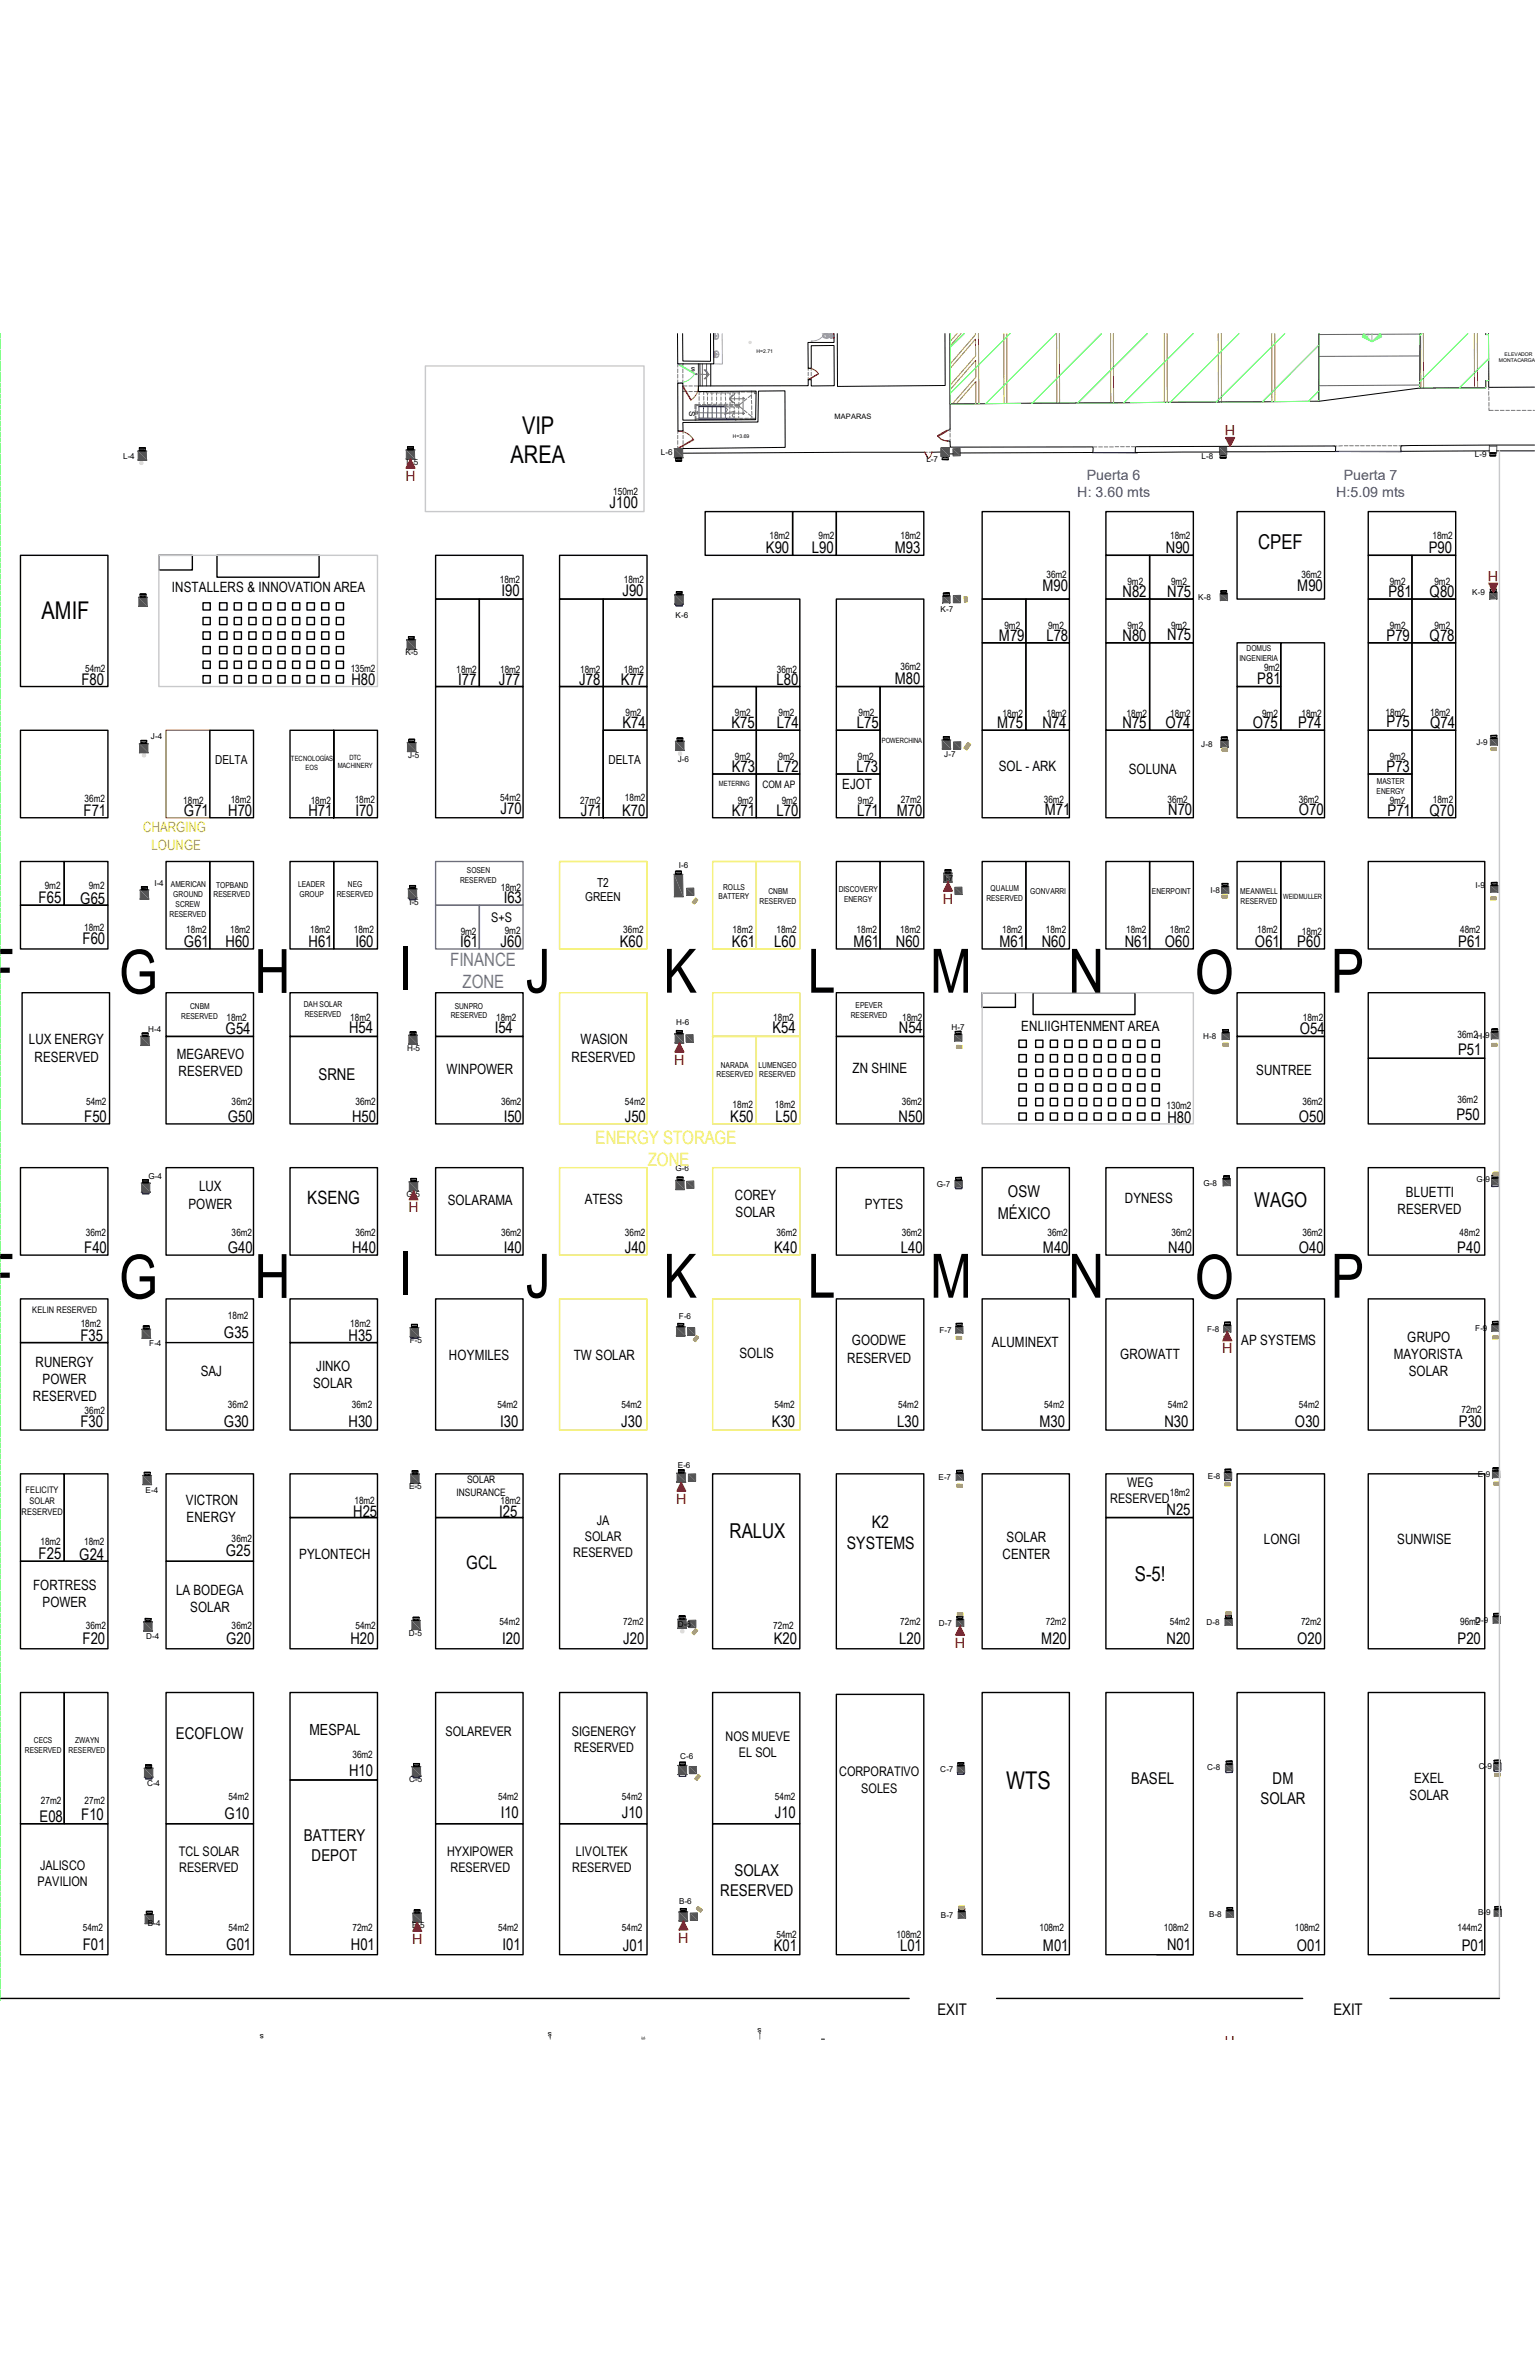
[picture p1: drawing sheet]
<svg xmlns="http://www.w3.org/2000/svg" width="279mm" height="432mm" viewBox="0 0 279 432" stroke-linecap="round" stroke-linejoin="round" font-family="sans-serif">
<defs><g id="words">
<g font-size="11.1">
<text x="21.6" y="180.8">G</text>
<text x="46.3" y="180.7">H</text>
<text x="72.5" y="180.2">I</text>
<text x="95.7" y="180.6">J</text>
<text x="120.7" y="180.6">K</text>
<text x="147" y="180.6">L</text>
<text x="169.3" y="180.6">M</text>
<text x="194.4" y="180.6">N</text>
<text x="217.5" y="180.8">O</text>
<text x="242.2" y="180.6">P</text>
<text x="21.6" y="236.3">G</text>
<text x="46.3" y="236.2">H</text>
<text x="72.5" y="235.7">I</text>
<text x="95.7" y="236.1">J</text>
<text x="120.7" y="236.1">K</text>
<text x="147" y="236.1">L</text>
<text x="169.3" y="236.1">M</text>
<text x="194.4" y="236.1">N</text>
<text x="217.5" y="236.3">O</text>
<text x="242.2" y="236.1">P</text>
</g>
<g font-size="4.4">
<text x="95" y="79">VIP</text>
<text x="92.9" y="84.3">AREA</text>
<text x="7.5" y="112.7">AMIF</text>
<text x="183.1" y="325.6">WTS</text>
</g>
<g font-size="3.7">
<text x="229" y="99.8">CPEF</text>
<text x="228.3" y="219.7">WAGO</text>
<text x="132.8" y="279.9">RALUX</text>
<text x="206.5" y="287.6">S-5!</text>
</g>
<g font-size="3.3" fill="#5e67af">
<text x="81.9" y="175.7">FINANCE</text>
<text x="84.2" y="179.7">ZONE</text>
</g>
<g font-size="3.3" fill="#f4ee51">
<text x="108.4" y="208.1">ENERGY STORAGE</text>
<text x="117.9" y="212.1">ZONE</text>
</g>
<g font-size="3.3">
<text x="55.9" y="219">KSENG</text>
<text x="84.8" y="285.5">GCL</text>
</g>
<g font-size="3.1">
<text x="154.1" y="281.8">SYSTEMS</text>
<text x="158.7" y="278">K2</text>
</g>
<g font-size="3">
<text x="58" y="196.5">SRNE</text>
<text x="181.6" y="221.9">MÉXICO</text>
<text x="183.5" y="217.8">OSW</text>
<text x="32" y="316.4">ECOFLOW</text>
<text x="205.9" y="324.7">BASEL</text>
<text x="229.4" y="328.2">SOLAR</text>
<text x="231.6" y="324.6">DM</text>
<text x="55.3" y="335">BATTERY</text>
<text x="56.7" y="338.6">DEPOT</text>
<text x="133.7" y="341.4">SOLAX</text>
<text x="131.1" y="344.9">RESERVED</text>
</g>
<g font-size="2.9">
<text x="111" y="92.5">J100</text>
<text x="139.4" y="100.6">K90</text>
<text x="147.8" y="100.6">L90</text>
<text x="162.9" y="100.6">M93</text>
<text x="212.2" y="100.6">N90</text>
<text x="260.1" y="100.6">P90</text>
<text x="189.7" y="107.6">M90</text>
<text x="236.1" y="107.6">M90</text>
<text x="91.3" y="108.5">I90</text>
<text x="113.3" y="108.5">J90</text>
<text x="204.3" y="108.7">N82</text>
<text x="212.5" y="108.6">N75</text>
<text x="252.7" y="108.6">P81</text>
<text x="260.2" y="108.6">Q80</text>
<text x="181.8" y="116.6">M79</text>
<text x="190.5" y="116.6">L78</text>
<text x="204.3" y="116.6">N80</text>
<text x="212.5" y="116.5">N75</text>
<text x="252.4" y="116.6">P79</text>
<text x="260.2" y="116.6">Q78</text>
<text x="14.8" y="124.6">F80</text>
<text x="64" y="124.7">H80</text>
<text x="83.4" y="124.6">I77</text>
<text x="90.8" y="124.6">J77</text>
<text x="105.4" y="124.6">J78</text>
<text x="113" y="124.6">K77</text>
<text x="141.3" y="124.6">L80</text>
<text x="162.9" y="124.5">M80</text>
<text x="228.9" y="124.5">P81</text>
<text x="113.3" y="132.5">K74</text>
<text x="133.1" y="132.5">K75</text>
<text x="141.4" y="132.5">L74</text>
<text x="156" y="132.5">L75</text>
<text x="181.5" y="132.5">M75</text>
<text x="189.7" y="132.5">N74</text>
<text x="204.3" y="132.5">N75</text>
<text x="212.2" y="132.5">O74</text>
<text x="228" y="132.5">O75</text>
<text x="236.3" y="132.5">P74</text>
<text x="252.4" y="132.4">P75</text>
<text x="260.3" y="132.4">Q74</text>
<text x="133.2" y="140.5">K73</text>
<text x="141.4" y="140.5">L72</text>
<text x="155.9" y="140.5">L73</text>
<text x="252.4" y="140.5">P73</text>
<text x="15.2" y="148.4">F71</text>
<text x="33.5" y="148.5">G71</text>
<text x="41.5" y="148.5">H70</text>
<text x="56.1" y="148.5">H71</text>
<text x="64.7" y="148.5">I70</text>
<text x="91.1" y="148.1">J70</text>
<text x="105.7" y="148.5">J71</text>
<text x="113.2" y="148.5">K70</text>
<text x="133.2" y="148.5">K71</text>
<text x="141.4" y="148.5">L70</text>
<text x="156" y="148.5">L71</text>
<text x="163.2" y="148.5">M70</text>
<text x="190.2" y="148.3">M71</text>
<text x="212.6" y="148.3">N70</text>
<text x="236.4" y="148.3">O70</text>
<text x="252.6" y="148.5">P71</text>
<text x="260.2" y="148.5">Q70</text>
<text x="7" y="164.4">F65</text>
<text x="14.6" y="164.4">G65</text>
<text x="91.7" y="164.3">I63</text>
<text x="15" y="171.8">F60</text>
<text x="33.5" y="172.4">G61</text>
<text x="41.1" y="172.3">H60</text>
<text x="56.2" y="172.3">H61</text>
<text x="64.7" y="172.3">I60</text>
<text x="83.7" y="172.3">I61</text>
<text x="91.1" y="172.3">J60</text>
<text x="112.8" y="172.3">K60</text>
<text x="133.2" y="172.3">K61</text>
<text x="140.9" y="172.3">L60</text>
<text x="155.4" y="172.3">M61</text>
<text x="163.1" y="172.3">N60</text>
<text x="181.9" y="172.3">M61</text>
<text x="189.6" y="172.3">N60</text>
<text x="204.7" y="172.3">N61</text>
<text x="212" y="172.4">O60</text>
<text x="228.4" y="172.4">O61</text>
<text x="236.1" y="172.3">P60</text>
<text x="265.4" y="172.3">P61</text>
<text x="41.1" y="188.1">G54</text>
<text x="63.5" y="188">H54</text>
<text x="90" y="188">I54</text>
<text x="140.6" y="188">K54</text>
<text x="163.6" y="188">N54</text>
<text x="236.6" y="188.1">O54</text>
<text x="265.4" y="192">P51</text>
<text x="265.1" y="203.8">P50</text>
<text x="15.3" y="204.2">F50</text>
<text x="41.4" y="204.2">G50</text>
<text x="64.1" y="204.2">H50</text>
<text x="91.7" y="204.2">I50</text>
<text x="113.7" y="204.2">J50</text>
<text x="132.9" y="204.2">K50</text>
<text x="141.1" y="204.2">L50</text>
<text x="163.6" y="204.2">N50</text>
<text x="212.5" y="204.3">H80</text>
<text x="236.4" y="204.2">O50</text>
<text x="15.3" y="228">F40</text>
<text x="41.4" y="228.1">G40</text>
<text x="64.1" y="228">H40</text>
<text x="91.7" y="228">I40</text>
<text x="113.7" y="228">J40</text>
<text x="140.9" y="228">K40</text>
<text x="164" y="228">L40</text>
<text x="189.8" y="228">M40</text>
<text x="212.6" y="228">N40</text>
<text x="236.4" y="228.1">O40</text>
<text x="265.3" y="228">P40</text>
<text x="14.6" y="244">F35</text>
<text x="40.8" y="243.5">G35</text>
<text x="63.5" y="244">H35</text>
<text x="14.6" y="259.6">F30</text>
<text x="40.8" y="259.6">G30</text>
<text x="63.5" y="259.6">H30</text>
<text x="91.1" y="259.6">I30</text>
<text x="113.1" y="259.6">J30</text>
<text x="140.5" y="259.6">K30</text>
<text x="163.3" y="259.6">L30</text>
<text x="189.2" y="259.6">M30</text>
<text x="212" y="259.6">N30</text>
<text x="235.7" y="259.6">O30</text>
<text x="265.6" y="259.6">P30</text>
<text x="64.3" y="276">H25</text>
<text x="90.8" y="276">I25</text>
<text x="212.3" y="275.7">N25</text>
<text x="7" y="283.8">F25</text>
<text x="14.4" y="283.8">G24</text>
<text x="41.1" y="283.2">G25</text>
<text x="15" y="299.1">F20</text>
<text x="41.1" y="299.1">G20</text>
<text x="63.8" y="299.1">H20</text>
<text x="91.4" y="299.1">I20</text>
<text x="113.4" y="299.1">J20</text>
<text x="140.8" y="299.1">K20</text>
<text x="163.7" y="299.1">L20</text>
<text x="189.5" y="299.1">M20</text>
<text x="212.3" y="299.1">N20</text>
<text x="236.1" y="299.1">O20</text>
<text x="265.3" y="299.1">P20</text>
<text x="63.5" y="323.3">H10</text>
<text x="7.2" y="331.5">E08</text>
<text x="14.8" y="331.2">F10</text>
<text x="40.9" y="330.9">G10</text>
<text x="91.1" y="330.9">I10</text>
<text x="113.2" y="330.9">J10</text>
<text x="141" y="330.9">J10</text>
<text x="15.1" y="354.8">F01</text>
<text x="41.2" y="354.8">G01</text>
<text x="63.9" y="354.8">H01</text>
<text x="91.5" y="354.8">I01</text>
<text x="113.4" y="355">J01</text>
<text x="140.8" y="355">K01</text>
<text x="163.8" y="355">L01</text>
<text x="189.8" y="355">M01</text>
<text x="212.4" y="354.8">N01</text>
<text x="236" y="355.1">O01</text>
<text x="266.1" y="355">P01</text>
<text x="170.6" y="366.7">EXIT</text>
<text x="242.7" y="366.7">EXIT</text>
</g>
<text font-size="2.8" x="56.3" y="315.7">MESPAL</text>
<g font-size="2.6" fill="#f00">
<text x="224.8" y="77.3" transform="rotate(-180 224.8 77.3)">H</text>
<text x="73.8" y="87.5">H</text>
<text x="272.7" y="103.8" transform="rotate(-180 272.7 103.8)">H</text>
<text x="171.6" y="164.4">H</text>
<text x="122.7" y="193.7">H</text>
<text x="74.4" y="220.6">H</text>
<text x="222.5" y="246.3">H</text>
<text x="123.1" y="273.6">H</text>
<text x="173.8" y="299.8">H</text>
<text x="75" y="353.7">H</text>
<text x="123.4" y="353.5">H</text>
<text x="224.7" y="370.5" transform="rotate(-180 224.7 370.5)">H</text>
</g>
<g font-size="2.6" fill="#00f">
<text x="197.8" y="87.4">Puerta 6</text>
<text x="244.6" y="87.3">Puerta 7</text>
<text x="196.1" y="90.5">H: 3.60 mts</text>
<text x="243.2" y="90.5">H:5.09 mts</text>
</g>
<g font-size="2.6">
<text x="31.3" y="107.7">INSTALLERS &amp; INNOVATION AREA</text>
<text x="153.3" y="143.6">EJOT</text>
<text x="181.8" y="140.4">SOL - ARK</text>
<text x="205.4" y="140.9">SOLUNA</text>
<text x="5.2" y="190">LUX ENERGY</text>
<text x="105.7" y="190">WASION</text>
<text x="185.9" y="187.6">ENLIIGHTENMENT AREA</text>
<text x="6.3" y="193.2">RESERVED</text>
<text x="32.2" y="192.7">MEGAREVO</text>
<text x="32.5" y="195.9">RESERVED</text>
<text x="81.3" y="195.4">WINPOWER</text>
<text x="104" y="193.2">RESERVED</text>
<text x="155.2" y="195.2">ZN SHINE</text>
<text x="228.6" y="195.7">SUNTREE</text>
<text x="34.3" y="219.9">POWER</text>
<text x="36.2" y="216.8">LUX</text>
<text x="81.5" y="219.3">SOLARAMA</text>
<text x="106.4" y="219.1">ATESS</text>
<text x="133.7" y="218.3">COREY</text>
<text x="133.9" y="221.4">SOLAR</text>
<text x="157.4" y="220">PYTES</text>
<text x="204.7" y="218.9">DYNESS</text>
<text x="254.4" y="220.9">RESERVED</text>
<text x="255.9" y="217.8">BLUETTI</text>
<text x="155.1" y="244.8">GOODWE</text>
<text x="180.6" y="245.1">ALUMINEXT</text>
<text x="225.9" y="244.8">AP SYSTEMS</text>
<text x="256.2" y="244.2">GRUPO</text>
<text x="6.4" y="248.7">RUNERGY</text>
<text x="7.7" y="251.8">POWER</text>
<text x="36.5" y="250.3">SAJ</text>
<text x="57.5" y="249.4">JINKO</text>
<text x="81.7" y="247.5">HOYMILES</text>
<text x="104.4" y="247.5">TW SOLAR</text>
<text x="134.6" y="247.1">SOLIS</text>
<text x="154.2" y="247.9">RESERVED</text>
<text x="203.9" y="247.3">GROWATT</text>
<text x="253.7" y="247.3">MAYORISTA</text>
<text x="256.4" y="250.4">SOLAR</text>
<text x="6" y="254.9">RESERVED</text>
<text x="57" y="252.6">SOLAR</text>
<text x="33.8" y="273.8">VICTRON</text>
<text x="34" y="276.9">ENERGY</text>
<text x="183.2" y="280.6">SOLAR</text>
<text x="230" y="280.9">LONGI</text>
<text x="254.3" y="280.9">SUNWISE</text>
<text x="54.4" y="283.7">PYLONTECH</text>
<text x="182.5" y="283.8">CENTER</text>
<text x="6" y="289.3">FORTRESS</text>
<text x="7.7" y="292.4">POWER</text>
<text x="32" y="290.3">LA BODEGA</text>
<text x="34.6" y="293.4">SOLAR</text>
<text x="256.5" y="327.5">SOLAR</text>
<text x="257.4" y="324.4">EXEL</text>
</g>
<g font-size="2.6" fill="#ff7f00">
<text x="26" y="151.5">CHARGING</text>
<text x="27.6" y="154.6">LOUNGE</text>
</g>
<g font-size="2.4">
<text x="89.4" y="167.7">S+S</text>
<text x="202.1" y="273.5">RESERVED</text>
<text x="205.2" y="270.6">WEG</text>
<text x="106.4" y="280.4">SOLAR</text>
<text x="108.6" y="277.5">JA</text>
<text x="104.4" y="283.3">RESERVED</text>
<text x="81.1" y="315.9">SOLAREVER</text>
<text x="104.1" y="315.9">SIGENERGY</text>
<text x="132" y="316.9">NOS MUEVE</text>
<text x="104.5" y="318.8">RESERVED</text>
<text x="134.5" y="319.8">EL SOL</text>
<text x="152.7" y="323.3">CORPORATIVO</text>
<text x="156.8" y="326.2">SOLES</text>
<text x="7.3" y="340.2">JALISCO</text>
<text x="32.6" y="337.7">TCL SOLAR</text>
<text x="32.6" y="340.6">RESERVED</text>
<text x="81.4" y="337.7">HYXIPOWER</text>
<text x="82" y="340.6">RESERVED</text>
<text x="104.1" y="340.6">RESERVED</text>
<text x="104.8" y="337.7">LIVOLTEK</text>
<text x="6.8" y="343.1">PAVILION</text>
</g>
<g font-size="2.2">
<text x="39.2" y="138.9">DELTA</text>
<text x="110.7" y="138.9">DELTA</text>
<text x="108.7" y="161.3">T2</text>
<text x="106.5" y="164">GREEN</text>
</g>
<g font-size="1.9">
<text x="138.8" y="143.4">COM AP</text>
<text x="85" y="269.9">SOLAR</text>
<text x="83.1" y="272.2">INSURANCE</text>
</g>
<g font-size="1.8">
<text x="111.6" y="90">150m2</text>
<text x="140" y="98">18m2</text>
<text x="149" y="98">9m2</text>
<text x="163.9" y="98">18m2</text>
<text x="213" y="98">18m2</text>
<text x="260.7" y="98">18m2</text>
<text x="91" y="106">18m2</text>
<text x="113.5" y="106">18m2</text>
<text x="190.5" y="105.2">36m2</text>
<text x="205.2" y="106.5">9m2</text>
<text x="213.2" y="106.4">9m2</text>
<text x="236.9" y="105.2">36m2</text>
<text x="253" y="106.4">9m2</text>
<text x="261.1" y="106.4">9m2</text>
<text x="182.8" y="114.4">9m2</text>
<text x="190.8" y="114.4">9m2</text>
<text x="205.2" y="114.5">9m2</text>
<text x="213.2" y="114.4">9m2</text>
<text x="253" y="114.4">9m2</text>
<text x="261.1" y="114.4">9m2</text>
<text x="15.5" y="122.2">54m2</text>
<text x="63.8" y="122.2">135m2</text>
<text x="83.1" y="122.4">18m2</text>
<text x="91" y="122.4">18m2</text>
<text x="105.6" y="122.4">18m2</text>
<text x="113.5" y="122.4">18m2</text>
<text x="141.4" y="122.4">36m2</text>
<text x="163.9" y="121.9">36m2</text>
<text x="230.1" y="122.2">9m2</text>
<text x="113.9" y="130.3">9m2</text>
<text x="133.8" y="130.3">9m2</text>
<text x="141.7" y="130.3">9m2</text>
<text x="156.3" y="130.3">9m2</text>
<text x="182.5" y="130.4">18m2</text>
<text x="190.5" y="130.4">18m2</text>
<text x="205.1" y="130.4">18m2</text>
<text x="213" y="130.4">18m2</text>
<text x="229.7" y="130.4">9m2</text>
<text x="236.9" y="130.4">18m2</text>
<text x="252.2" y="130.2">18m2</text>
<text x="260.3" y="130.2">18m2</text>
<text x="133.8" y="138.3">9m2</text>
<text x="141.7" y="138.3">9m2</text>
<text x="156.2" y="138.3">9m2</text>
<text x="253" y="138.3">9m2</text>
<text x="15.4" y="145.9">36m2</text>
<text x="33.4" y="146.3">18m2</text>
<text x="42" y="146.1">18m2</text>
<text x="56.6" y="146.3">18m2</text>
<text x="64.6" y="146.1">18m2</text>
<text x="91.1" y="145.7">54m2</text>
<text x="105.6" y="146.3">27m2</text>
<text x="113.7" y="145.7">18m2</text>
<text x="134.3" y="146.3">9m2</text>
<text x="142.3" y="146.3">9m2</text>
<text x="156.2" y="146.3">9m2</text>
<text x="164" y="146.1">27m2</text>
<text x="190" y="146.1">36m2</text>
<text x="212.5" y="146.1">36m2</text>
<text x="236.4" y="146.1">36m2</text>
<text x="253" y="146.2">9m2</text>
<text x="260.8" y="146.1">18m2</text>
<text x="8.2" y="161.8">9m2</text>
<text x="16.2" y="161.8">9m2</text>
<text x="91.1" y="162.1">18m2</text>
<text x="15.3" y="169.3">18m2</text>
<text x="33.9" y="169.8">18m2</text>
<text x="41.9" y="169.8">18m2</text>
<text x="56.4" y="169.8">18m2</text>
<text x="64.4" y="169.8">18m2</text>
<text x="83.9" y="170.2">9m2</text>
<text x="91.9" y="169.9">9m2</text>
<text x="113.5" y="169.8">36m2</text>
<text x="133.3" y="169.8">18m2</text>
<text x="141.3" y="169.8">18m2</text>
<text x="155.9" y="169.8">18m2</text>
<text x="163.9" y="169.8">18m2</text>
<text x="182.4" y="169.8">18m2</text>
<text x="190.4" y="169.8">18m2</text>
<text x="205" y="169.8">18m2</text>
<text x="212.9" y="169.8">18m2</text>
<text x="228.9" y="169.8">18m2</text>
<text x="236.9" y="170.1">18m2</text>
<text x="265.8" y="169.8">48m2</text>
<text x="41.2" y="185.8">18m2</text>
<text x="63.8" y="185.8">18m2</text>
<text x="90.3" y="185.8">18m2</text>
<text x="140.8" y="185.8">18m2</text>
<text x="164.2" y="185.8">18m2</text>
<text x="237.2" y="185.8">18m2</text>
<text x="265.3" y="188.8">36m2</text>
<text x="15.7" y="201">54m2</text>
<text x="42.2" y="201">36m2</text>
<text x="64.7" y="201">36m2</text>
<text x="91.2" y="201">36m2</text>
<text x="113.7" y="201">54m2</text>
<text x="133.3" y="201.6">18m2</text>
<text x="141.1" y="201.6">18m2</text>
<text x="164.1" y="201">36m2</text>
<text x="212.3" y="201.8">130m2</text>
<text x="237.1" y="201">36m2</text>
<text x="265.3" y="200.7">36m2</text>
<text x="15.6" y="224.9">36m2</text>
<text x="42.2" y="224.9">36m2</text>
<text x="64.7" y="224.9">36m2</text>
<text x="91.2" y="224.9">36m2</text>
<text x="113.7" y="224.9">36m2</text>
<text x="141.4" y="224.9">36m2</text>
<text x="164.1" y="224.9">36m2</text>
<text x="190.7" y="224.9">36m2</text>
<text x="213.2" y="224.9">36m2</text>
<text x="237.1" y="224.9">36m2</text>
<text x="265.7" y="224.9">48m2</text>
<text x="14.7" y="241.5">18m2</text>
<text x="41.5" y="240.1">18m2</text>
<text x="63.8" y="241.5">18m2</text>
<text x="15.4" y="257.3">36m2</text>
<text x="41.5" y="256.2">36m2</text>
<text x="64.1" y="256.2">36m2</text>
<text x="90.6" y="256.2">54m2</text>
<text x="113.1" y="256.2">54m2</text>
<text x="141" y="256.2">54m2</text>
<text x="163.5" y="256.2">54m2</text>
<text x="190" y="256.2">54m2</text>
<text x="212.6" y="256.2">54m2</text>
<text x="236.4" y="256.2">54m2</text>
<text x="266" y="257">72m2</text>
<text x="64.5" y="273.7">18m2</text>
<text x="91.1" y="273.7">18m2</text>
<text x="212.9" y="272.3">18m2</text>
<text x="7.4" y="281.2">18m2</text>
<text x="15.3" y="281.2">18m2</text>
<text x="42.2" y="280.6">36m2</text>
<text x="15.6" y="296.5">36m2</text>
<text x="42.2" y="296.5">36m2</text>
<text x="64.7" y="296.5">54m2</text>
<text x="90.9" y="295.7">54m2</text>
<text x="113.5" y="295.7">72m2</text>
<text x="140.8" y="296.5">72m2</text>
<text x="163.9" y="295.7">72m2</text>
<text x="190.4" y="295.7">72m2</text>
<text x="212.9" y="295.7">54m2</text>
<text x="236.8" y="295.7">72m2</text>
<text x="265.8" y="295.7">96m2</text>
<text x="64.1" y="319.9">36m2</text>
<text x="7.5" y="328.3">27m2</text>
<text x="15.4" y="328.3">27m2</text>
<text x="41.6" y="327.5">54m2</text>
<text x="90.7" y="327.5">54m2</text>
<text x="113.2" y="327.5">54m2</text>
<text x="141.1" y="327.5">54m2</text>
<text x="15.1" y="351.4">54m2</text>
<text x="41.6" y="351.4">54m2</text>
<text x="64.1" y="351.4">72m2</text>
<text x="90.7" y="351.4">54m2</text>
<text x="113.2" y="351.4">54m2</text>
<text x="141.3" y="352.6">54m2</text>
<text x="163.2" y="352.6">108m2</text>
<text x="189.2" y="351.4">108m2</text>
<text x="211.8" y="351.4">108m2</text>
<text x="235.7" y="351.4">108m2</text>
<text x="265.3" y="351.4">144m2</text>
</g>
<g font-size="1.7">
<text x="5.9" y="239">KELIN RESERVED</text>
<text x="3.9" y="275.7">RESERVED</text>
<text x="4.7" y="271.7">FELICITY</text>
<text x="5.4" y="273.6">SOLAR</text>
</g>
<g font-size="1.5">
<text x="126.5" y="66.8" transform="rotate(180 126.5 66.8)">s</text>
<text x="125.4" y="74.7" transform="rotate(91 125.4 74.7)">S</text>
<text x="22.4" y="83.4">L-4</text>
<text x="120.3" y="82.8">L-6</text>
<text x="168.6" y="84">L-7</text>
<text x="218.7" y="83.6">L-8</text>
<text x="268.4" y="83.2">L-9</text>
<text x="74" y="84.7">L-5</text>
<text x="123" y="112.4">K-6</text>
<text x="171.2" y="111.3">K-7</text>
<text x="218.1" y="109.3">K-8</text>
<text x="268" y="108.3">K-9</text>
<text x="73.8" y="119.2">K-5</text>
<text x="226.9" y="118.5">DOMUS</text>
<text x="225.6" y="120.3">INGENIERIA</text>
<text x="27.5" y="134.5">J-4</text>
<text x="74.3" y="137.9">J-5</text>
<text x="171.9" y="137.7">J-7</text>
<text x="218.7" y="135.8">J-8</text>
<text x="268.7" y="135.5">J-9</text>
<text x="123.4" y="138.7">J-6</text>
<text x="250.6" y="142.7">MASTER</text>
<text x="250.6" y="144.4">ENERGY</text>
<text x="28.1" y="161.3">I-4</text>
<text x="31.1" y="161.4">AMERICAN</text>
<text x="39.3" y="161.5">TOPBAND</text>
<text x="54.3" y="161.4">LEADER</text>
<text x="63.3" y="161.4">NEG</text>
<text x="83.7" y="160.7">RESERVED</text>
<text x="85" y="158.9">SOSEN</text>
<text x="123.6" y="158">I-6</text>
<text x="131.6" y="161.9">ROLLS</text>
<text x="171.8" y="160.3">I-7</text>
<text x="268.6" y="161.6">I-9</text>
<text x="30.9" y="166.8">RESERVED</text>
<text x="31.5" y="163.2">GROUND</text>
<text x="32" y="165">SCREW</text>
<text x="38.9" y="163.3">RESERVED</text>
<text x="54.5" y="163.2">GROUP</text>
<text x="61.3" y="163.2">RESERVED</text>
<text x="74.5" y="164.6">I-5</text>
<text x="130.8" y="163.7">BATTERY</text>
<text x="138.3" y="164.5">RESERVED</text>
<text x="139.9" y="162.7">CNBM</text>
<text x="152.7" y="162.4">DISCOVERY</text>
<text x="153.6" y="164.2">ENERGY</text>
<text x="179.5" y="163.9">RESERVED</text>
<text x="180.3" y="162.1">QUALUM</text>
<text x="187.5" y="162.7">GONVARRI</text>
<text x="209.7" y="162.7">ENERPOINT</text>
<text x="220.3" y="162.5">I-8</text>
<text x="225.7" y="162.7">MEANWELL</text>
<text x="225.8" y="164.5">RESERVED</text>
<text x="33" y="185.5">RESERVED</text>
<text x="34.6" y="183.7">CNBM</text>
<text x="55.3" y="183.3">DAH SOLAR</text>
<text x="55.5" y="185">RESERVED</text>
<text x="82" y="185.3">RESERVED</text>
<text x="82.8" y="183.5">SUNPRO</text>
<text x="154.9" y="185.2">RESERVED</text>
<text x="155.7" y="183.4">EPEVER</text>
<text x="27" y="187.8">H-4</text>
<text x="74.1" y="191.2">H-5</text>
<text x="123.1" y="186.6">H-6</text>
<text x="173.2" y="187.4">H-7</text>
<text x="219" y="189.1">H-8</text>
<text x="268.8" y="189">H-9</text>
<text x="130.4" y="196">RESERVED</text>
<text x="131.2" y="194.3">NARADA</text>
<text x="138.1" y="194.3">LUMENGEO</text>
<text x="138.2" y="196">RESERVED</text>
<text x="27" y="214.5">G-4</text>
<text x="122.9" y="213.1">G-6</text>
<text x="170.5" y="215.9">G-7</text>
<text x="219" y="215.7">G-8</text>
<text x="268.8" y="215.1">G-9</text>
<text x="74" y="217.9">G-5</text>
<text x="27.2" y="244.9">F-4</text>
<text x="74.6" y="244.3">F-5</text>
<text x="123.6" y="240">F-6</text>
<text x="171" y="242.6">F-7</text>
<text x="219.7" y="242.4">F-8</text>
<text x="268.5" y="242.2">F-9</text>
<text x="123.4" y="267.1">E-6</text>
<text x="170.8" y="269.4">E-7</text>
<text x="219.8" y="269.2">E-8</text>
<text x="269" y="268.7">E-9</text>
<text x="26.5" y="271.6">E-4</text>
<text x="74.5" y="271">E-5</text>
<text x="26.6" y="298.2">D-4</text>
<text x="74.4" y="297.7">D-5</text>
<text x="123.4" y="296.1">D-6</text>
<text x="170.9" y="295.9">D-7</text>
<text x="219.6" y="295.6">D-8</text>
<text x="268.5" y="295.3">D-9</text>
<text x="6.2" y="317.2">CECS</text>
<text x="13.7" y="317.2">ZWAYN</text>
<text x="4.5" y="318.9">RESERVED</text>
<text x="12.5" y="318.9">RESERVED</text>
<text x="123.8" y="320">C-6</text>
<text x="171.2" y="322.5">C-7</text>
<text x="219.7" y="322.2">C-8</text>
<text x="269.2" y="321.9">C-9</text>
<text x="26.8" y="324.9">C-4</text>
<text x="74.5" y="324.2">C-5</text>
<text x="123.6" y="346.5">B-6</text>
<text x="26.9" y="350.4">B-4</text>
<text x="75" y="350.9">B-5</text>
<text x="171.2" y="349">B-7</text>
<text x="220.1" y="348.7">B-8</text>
<text x="269" y="348.5">B-9</text>
<text x="48" y="370.2" transform="rotate(180 48 370.2)">s</text>
<text x="100.4" y="369.7" transform="rotate(180 100.4 369.7)">s</text>
<text x="138.6" y="368.9" transform="rotate(180 138.6 368.9)">s</text>
</g>
<text font-size="1.4" x="151.9" y="76.2">MAPARAS</text>
<g font-size="1.3">
<text x="160.5" y="135.1">POWERCHINA</text>
<text x="53" y="138.5">TECNOLOGÍAS</text>
<text x="55.6" y="140">EOS</text>
<text x="61.5" y="139.8">MACHINERY</text>
<text x="63.6" y="138.3">DTC</text>
<text x="130.9" y="143">METERING</text>
<text x="233.6" y="163.6">WEIDMULLER</text>
</g>
<g font-size=".9">
<text x="137.7" y="64.2">H=2.71</text>
<text x="272.8" y="65.8">MONTACARGA</text>
<text x="273.9" y="64.7">ELEVADOR</text>
<text x="133.4" y="79.7">H=3.69</text>
</g>
<text font-size=".6" fill="#0ff" x="248.8" y="60.1" transform="rotate(90 248.8 60.1)">10%</text>
</g></defs>
<path d="M272.3 82.4h-1.2M272.4 81.2l-1.3-.1v1.3M272.5 81.2l-.1 1.2" fill="none" stroke="#545454" stroke-width=".18"/>
<g fill="#545454">
<path d="M272.4 107.7l.1 .1z"/>
<path d="M271.7 107.8h.8z"/>
<path d="M271.2 107.8h1.3z"/>
<path d="M271.1 107.8h.1z"/>
<path d="M271.1 107.8l1.4 1.2h-1.4z"/>
<path d="M271.1 107.8h1.4v1.2z"/>
<path d="M271.1 109h.1z"/>
<path d="M271.1 109h1.3z"/>
<path d="M272.4 109h.1z"/>
</g>
<path d="M271.1 107.7v1.3M271.2 107.7h1.3M271.2 109v.1M272.4 109h-1.2M272.5 107.7v1.3" fill="none" stroke="#545454" stroke-width=".18"/>
<g fill="#545454">
<path d="M271.9 134.4h.7z"/>
<path d="M272.5 134.4h.1z"/>
<path d="M271.3 134.4h1.3z"/>
<path d="M271.3 134.4l1.3 1.2h-1.3z"/>
<path d="M271.3 134.4h1.3v1.2z"/>
<path d="M271.3 135.6h1.2z"/>
</g>
<path d="M271.3 134.5v-.1v1.2h1.2M272.5 134.4h-1.2M272.6 134.3l-.1 1.3M272.6 134.4h-.1" fill="none" stroke="#545454" stroke-width=".18"/>
<g fill="#545454">
<path d="M272.6 161.1l.1 .1z"/>
<path d="M271.9 161.2h.8z"/>
<path d="M271.4 161.2h1.3z"/>
<path d="M271.3 161.2l1.4 1.1h-1.4z"/>
<path d="M271.3 161.2h1.4v1.1z"/>
<path d="M271.3 162.3h1.3z"/>
<path d="M271.3 162.3l.1 .1z"/>
</g>
<path d="M271.3 161.1v1.3M271.4 161.1v.1M271.4 161.2h1.2M272.6 161.2l.1 1.2h-1.3" fill="none" stroke="#545454" stroke-width=".18"/>
<g fill="#545454">
<path d="M272 187.8h.8z"/>
<path d="M272.7 187.8h.1z"/>
<path d="M271.5 187.8h1.3z"/>
<path d="M271.4 187.8l1.4 1.2h-1.4z"/>
<path d="M271.4 187.8h1.4v1.2z"/>
<path d="M271.4 189h1.3z"/>
</g>
<path d="M271.4 187.8v1.3l1.3-.1M271.4 187.8l.1 .1M272.7 187.8h-1.2M272.8 187.7l-.1 1.3M272.8 187.8h-.1" fill="none" stroke="#545454" stroke-width=".18"/>
<g fill="#545454">
<path d="M272.1 214.4h.7z"/>
<path d="M272.7 214.4h.1z"/>
<path d="M271.5 214.4h1.3z"/>
<path d="M271.5 214.4l1.3 1.2h-1.3z"/>
<path d="M271.5 214.4h1.3v1.2z"/>
<path d="M271.5 215.6h1.3z"/>
</g>
<path d="M271.5 214.5v-.1v1.2h1.3M272.7 214.4h-1.2M272.8 215.6h.1M272.8 214.4h.1M272.8 214.3v1.3" fill="none" stroke="#545454" stroke-width=".18"/>
<g fill="#545454">
<path d="M272.8 241h.1z"/>
<path d="M272.2 241h.7z"/>
<path d="M271.6 241h1.3z"/>
<path d="M271.5 241l1.4 1.2h-1.4z"/>
<path d="M271.5 241h1.4v1.2z"/>
<path d="M271.5 242.2h1.3z"/>
<path d="M271.5 242.2l.1 .1z"/>
</g>
<path d="M271.5 241v1.3M271.6 241v.1M271.6 241h1.2M272.8 242.2l-1.2 .1M272.8 242.2h.1M272.9 241h-.1M272.9 241v1.3" fill="none" stroke="#545454" stroke-width=".18"/>
<g fill="#545454">
<path d="M272.2 267.7h.8z"/>
<path d="M271.7 267.7h1.3z"/>
<path d="M271.7 267.7l1.3 1.2h-1.3z"/>
<path d="M271.7 267.7h1.3v1.2z"/>
<path d="M272.9 268.9h.1z"/>
<path d="M271.7 268.9h1.2z"/>
</g>
<path d="M272.9 267.7l-1.2-.1v1.3h1.3M273 267.7h-.1M273 267.6v1.3" fill="none" stroke="#545454" stroke-width=".18"/>
<g fill="#545454">
<path d="M273 294.1l.1 .1z"/>
<path d="M272.4 294.2h.7z"/>
<path d="M271.8 294.2h1.3z"/>
<path d="M271.7 294.2l1.4 1.2h-1.3z"/>
<path d="M271.7 294.2h1.4v1.2z"/>
<path d="M271.8 295.4h1.2z"/>
</g>
<path d="M271.7 294.1l.1 1.3h1.3v-1.3l-1.3 .1M271.8 294.1v.1" fill="none" stroke="#545454" stroke-width=".18"/>
<g fill="#545454">
<path d="M273.1 320.8h.1z"/>
<path d="M272.5 320.9h.7z"/>
<path d="M273.1 320.8l.1 .1z"/>
<path d="M271.9 320.9h1.3z"/>
<path d="M271.9 320.9l1.3 1.2h-1.3z"/>
<path d="M271.9 320.9h1.3v1.2z"/>
<path d="M271.9 322.1h1.2z"/>
</g>
<path d="M271.9 320.8v1.3M271.9 320.8h1.2M273.1 322.1h-1.2M273.2 320.8l-.1 .1M273.2 320.8v1.2" fill="none" stroke="#545454" stroke-width=".18"/>
<g fill="#545454">
<path d="M272.5 347.5h.8z"/>
<path d="M273.2 347.5h.1z"/>
<path d="M271.9 347.5h.1z"/>
<path d="M272 347.5h1.3z"/>
<path d="M271.9 347.5l1.4 1.2h-1.4z"/>
<path d="M271.9 347.5h1.4v1.2z"/>
<path d="M271.9 348.7h1.3z"/>
<path d="M271.9 348.7h.1z"/>
</g>
<path d="M271.9 347.5v1.2M272 347.5v.1M273.2 348.7h-1.2M273.2 347.5h-1.2M273.3 348.7h.1M273.3 347.5h-.1M273.3 347.4v1.3" fill="none" stroke="#545454" stroke-width=".18"/>
<g fill="#545454">
<path d="M223.4 108v.1z"/>
<path d="M222.1 108l.1 .1z"/>
<path d="M222.7 108.1h.7z"/>
<path d="M222.2 108.1h1.2z"/>
<path d="M222.1 108.1l1.3 1.2h-1.3z"/>
<path d="M222.1 108.1h1.3v1.2z"/>
<path d="M222.1 109.3h1.3z"/>
</g>
<path d="M222.1 108v1.3h1.3v-1.2M222.1 108l.1 .1M222.2 108.1h1.2" fill="none" stroke="#545454" stroke-width=".18"/>
<g fill="#545454">
<path d="M223.5 134.7h.1z"/>
<path d="M222.8 134.7h.8z"/>
<path d="M222.2 134.7h1.4z"/>
<path d="M222.2 134.7l1.4 1.2h-1.4z"/>
<path d="M222.2 134.7h1.4v1.2z"/>
<path d="M222.2 135.9h.1z"/>
<path d="M222.2 135.9h1.3z"/>
<path d="M223.5 135.9h.1z"/>
</g>
<path d="M223.5 135.9l-1.3 .1M223.5 134.7h-1.3v1.2M223.6 134.7v1.2" fill="none" stroke="#545454" stroke-width=".18"/>
<g fill="#545454">
<path d="M222.9 161.3h.7z"/>
<path d="M222.4 161.4h1.2z"/>
<path d="M222.9 161.3l.7 .1z"/>
<path d="M222.3 161.4l1.4 1.1h-1.4z"/>
<path d="M222.3 161.4h1.3l.1 1.1z"/>
<path d="M223.6 162.5l.1 .1z"/>
<path d="M222.3 162.5h1.3z"/>
</g>
<path d="M223.6 161.3h-1.3v1.3h1.3M223.6 161.3v.1M223.6 161.3l.1 1.3" fill="none" stroke="#545454" stroke-width=".18"/>
<g fill="#545454">
<path d="M223 188h.8z"/>
<path d="M223.7 187.9l.1 .1z"/>
<path d="M222.5 188h1.3z"/>
<path d="M222.4 188l1.4 1.1h-1.4z"/>
<path d="M222.4 188h1.4v1.1z"/>
<path d="M222.4 189.1h1.3z"/>
<path d="M222.4 189.1l.1 .1z"/>
</g>
<path d="M222.4 187.9v1.3M222.5 187.9h1.2M223.7 189.1l-1.2 .1M223.7 189.1h.1M223.7 187.9v.1M223.8 187.9v1.3" fill="none" stroke="#545454" stroke-width=".18"/>
<g fill="#545454">
<path d="M223.2 214.5h.7z"/>
<path d="M222.7 214.6h1.2z"/>
<path d="M223.2 214.5l.7 .1z"/>
<path d="M222.6 214.5l.1 .1z"/>
<path d="M222.6 214.6l1.3 1.1h-1.3z"/>
<path d="M222.6 214.6h1.3v1.1z"/>
<path d="M222.6 215.7h1.3z"/>
</g>
<path d="M223.9 214.5v1.3h-1.3v-1.3h1.3M223.9 214.5v.1" fill="none" stroke="#545454" stroke-width=".18"/>
<g fill="#545454">
<path d="M224 241.1l.1 .1z"/>
<path d="M223.3 241.2h.8z"/>
<path d="M222.8 241.2h1.3z"/>
<path d="M222.7 241.2l1.4 1.2h-1.4z"/>
<path d="M222.7 241.2h1.4v1.2z"/>
<path d="M222.7 242.4h1.3z"/>
<path d="M224 242.4h.1z"/>
<path d="M222.7 242.4h.1z"/>
</g>
<path d="M222.8 242.4h1.2M222.8 242.4h.1M224 241.1h-1.3v1.3M224.1 241.1v1.3" fill="none" stroke="#545454" stroke-width=".18"/>
<g fill="#545454">
<path d="M224.1 267.9h.1z"/>
<path d="M222.8 267.9h.1z"/>
<path d="M223.5 267.9h.7z"/>
<path d="M222.9 267.9h1.3z"/>
<path d="M222.8 267.9l1.4 1.2h-1.3z"/>
<path d="M222.8 267.9h1.4v1.2z"/>
<path d="M222.9 269.1h1.3z"/>
</g>
<path d="M222.8 267.9l.1 1.3h1.3v-1.3M222.9 267.9v.1M222.9 267.9h1.2" fill="none" stroke="#545454" stroke-width=".18"/>
<g fill="#545454">
<path d="M223.6 294.6h.7z"/>
<path d="M224.2 294.5l.1 .1z"/>
<path d="M223 294.6h1.3z"/>
<path d="M223 294.6l1.3 1.1h-1.3z"/>
<path d="M223 294.6h1.3v1.1z"/>
<path d="M223 295.7h1.2z"/>
</g>
<path d="M224.2 294.5h-1.2v1.3l1.2-.1M224.2 295.7h.1M224.3 294.5l-.1 .1M224.3 294.5v1.2" fill="none" stroke="#545454" stroke-width=".18"/>
<g fill="#545454">
<path d="M223.6 321.1h.8z"/>
<path d="M223.1 321.1h1.3z"/>
<path d="M223.1 321.1l1.3 1.1h-1.3z"/>
<path d="M223.1 321.1h1.3v1.1z"/>
<path d="M223.1 322.2h1.2z"/>
<path d="M224.3 322.2l.1 .1z"/>
</g>
<path d="M223.1 321.1v-.1v1.3l1.3-.1M223.1 321.1h1.2M224.3 321.1l.1 1.2" fill="none" stroke="#545454" stroke-width=".18"/>
<g fill="#545454">
<path d="M224.5 347.6v.1z"/>
<path d="M223.8 347.7h.7z"/>
<path d="M223.3 347.7h1.2z"/>
<path d="M223.2 347.7h.1z"/>
<path d="M223.2 347.7l1.3 1.2h-1.3z"/>
<path d="M223.2 347.7h1.3v1.2z"/>
<path d="M223.2 348.9h.1z"/>
<path d="M223.2 348.9h1.3z"/>
</g>
<path d="M224.5 347.7l-1.3-.1v1.4l1.3-.1M224.5 347.7h.1M224.5 347.6v1.3" fill="none" stroke="#545454" stroke-width=".18"/>
<g fill="#545454">
<path d="M172.2 108.5h.7z"/>
<path d="M172.8 108.5h.1z"/>
<path d="M171.7 108.5h1.2z"/>
<path d="M171.6 108.5l1.3 1.2h-1.3z"/>
<path d="M171.6 108.5h1.3v1.2z"/>
<path d="M171.6 109.7h1.3z"/>
</g>
<path d="M171.7 108.5h-.1v1.2h1.3M172.8 108.5h-1.1M172.9 109.6v.1M172.9 108.5v1.2" fill="none" stroke="#545454" stroke-width=".18"/>
<path d="M198.8 82.3h8.3M243.1 82.2h11.9" fill="none" stroke="#00f" stroke-width=".18"/>
<g fill="#545454">
<path d="M175 347.9h.7z"/>
<path d="M174.5 347.9h1.2z"/>
<path d="M174.4 347.9l1.4 1.1h-1.4z"/>
<path d="M174.4 347.9h1.3l.1 1.1z"/>
<path d="M175.7 349l.1 .1z"/>
<path d="M174.4 349h1.3z"/>
</g>
<path d="M175.6 347.9l-1.2-.1v1.3h1.3M175.7 347.9h.1M175.7 347.8l.1 1.3" fill="none" stroke="#545454" stroke-width=".18"/>
<g fill="#545454">
<path d="M174.8 321.4h.8z"/>
<path d="M175.5 321.3l.1 .1z"/>
<path d="M174.3 321.4h1.3z"/>
<path d="M174.2 321.4l1.4 1.1h-1.4z"/>
<path d="M174.2 321.4h1.4v1.1z"/>
<path d="M174.2 322.5h1.3z"/>
<path d="M175.5 322.5l.1 .1z"/>
</g>
<path d="M174.3 321.4l-.1-.1v1.3l1.3-.1M175.5 321.3l-1.2 .1M175.5 322.5h.1M175.6 321.3l-.1 .1M175.6 321.3v1.3" fill="none" stroke="#545454" stroke-width=".18"/>
<g fill="#545454">
<path d="M175.3 294.7h.1z"/>
<path d="M174.7 294.7h.7z"/>
<path d="M174.2 294.8h1.2z"/>
<path d="M174.7 294.7l.7 .1z"/>
<path d="M174.1 294.7l.1 .1z"/>
<path d="M174.1 294.8l1.3 1.1h-1.3z"/>
<path d="M174.1 294.8h1.3v1.1z"/>
<path d="M174.1 295.9l.1 .1z"/>
<path d="M174.1 295.9h1.2z"/>
<path d="M175.3 295.9l.1 .1z"/>
</g>
<path d="M174.1 294.7v1.3M174.1 294.7h1.2M175.3 295.9l-1.2 .1M175.4 294.7l-.1 .1M175.4 294.7v1.2" fill="none" stroke="#545454" stroke-width=".18"/>
<g fill="#545454">
<path d="M174.6 268.1h.7z"/>
<path d="M174.1 268.1h1.2z"/>
<path d="M174 268.1l1.4 1.2h-1.4z"/>
<path d="M174 268.1h1.3l.1 1.2z"/>
<path d="M174 269.3h1.3z"/>
<path d="M175.3 269.3l.1 .1z"/>
</g>
<path d="M175.3 268.1h-1.3v1.3l1.3-.1M175.3 269.3h.1M175.3 268.1h.1M175.3 268.1l.1 1.3" fill="none" stroke="#545454" stroke-width=".18"/>
<g fill="#545454">
<path d="M175.2 241.3l.1 .1z"/>
<path d="M174.5 241.4h.8z"/>
<path d="M174 241.4h1.3z"/>
<path d="M173.9 241.4l1.4 1.2h-1.4z"/>
<path d="M173.9 241.4h1.4v1.2z"/>
<path d="M173.9 242.6h1.3z"/>
<path d="M175.2 242.6h.1z"/>
</g>
<path d="M174 242.6h1.3M175.2 241.4l-1.3-.1 .1 1.3M175.2 241.4l.1 1.2" fill="none" stroke="#545454" stroke-width=".18"/>
<g fill="#545454">
<path d="M175.1 214.8h.1z"/>
<path d="M174.4 214.8h.8z"/>
<path d="M173.8 214.8h.1z"/>
<path d="M173.9 214.8h1.3z"/>
<path d="M173.8 214.8l1.4 1.2h-1.4z"/>
<path d="M173.8 214.8h1.4v1.2z"/>
<path d="M173.8 216h1.3z"/>
<path d="M173.8 216l.1 .1z"/>
</g>
<path d="M173.8 214.8v1.3M173.9 214.8h1.2M175.1 216l-1.2 .1M175.1 214.8h.1M175.2 214.8l-.1 1.2" fill="none" stroke="#545454" stroke-width=".18"/>
<g fill="#545454">
<path d="M175 188.2h.1z"/>
<path d="M174.3 188.3h.8z"/>
<path d="M175 188.2l.1 .1z"/>
<path d="M173.7 188.2l.1 .1z"/>
<path d="M173.8 188.3h1.3z"/>
<path d="M173.7 188.3l1.4 1.1h-1.4z"/>
<path d="M173.7 188.3h1.4v1.1z"/>
<path d="M173.7 189.4h1.3z"/>
<path d="M173.7 189.4l.1 .1z"/>
</g>
<path d="M173.7 188.2v1.3M173.8 188.2v.1M175 189.4l-1.2 .1M175 188.2l-1.2 .1M175 188.2v.1M175.1 188.2l-.1 1.2" fill="none" stroke="#545454" stroke-width=".18"/>
<g fill="#545454">
<path d="M173.6 135h1.3z"/>
<path d="M173.6 136.3h1.3z"/>
<path d="M173.6 135l1.3 1.3h-1.3z"/>
<path d="M173.6 135h1.3v1.3z"/>
</g>
<path d="M173.6 135h1.3v1.3h-1.3z" fill="none" stroke="#545454" stroke-width=".18"/>
<g fill="#545454">
<path d="M173.5 108.4l1.3-.1z"/>
<path d="M173.5 109.7h1.3z"/>
<path d="M173.5 108.4l1.3 1.3h-1.3z"/>
<path d="M173.5 108.4h1.3v1.3z"/>
</g>
<path d="M173.5 108.4l1.3-.1v1.4h-1.3z" fill="none" stroke="#545454" stroke-width=".18"/>
<g fill="#545454">
<path d="M173.8 161.5l1.3-.1z"/>
<path d="M173.8 162.8h1.3z"/>
<path d="M173.8 161.5l1.3 1.3h-1.3z"/>
<path d="M173.8 161.5h1.3v1.3z"/>
</g>
<path d="M173.8 161.5l1.3-.1v1.4h-1.3z" fill="none" stroke="#545454" stroke-width=".18"/>
<g fill="#545454">
<path d="M171.4 134.6l1.7 .1z"/>
<path d="M171.4 134.7h1.7z"/>
<path d="M171.4 134.7h1.6z"/>
<path d="M171.5 134.7h1.5z"/>
<path d="M171.5 134.7l1.5 1.5h-1.5z"/>
<path d="M171.5 134.7h1.5v1.5z"/>
<path d="M171.5 136.2h1.5z"/>
<path d="M171.5 136.2h1.6z"/>
<path d="M171.5 136.2l1.6 .1z"/>
<path d="M171.5 136.3h1.6z"/>
<path d="M171.4 136.3h1.7z"/>
</g>
<path d="M171.4 134.7l.1 1.6M171.4 134.6l1.7 .1v1.6M171.5 136.3h1.6" fill="none" stroke="#545454" stroke-width=".18"/>
<g fill="#545454">
<path d="M171.7 158.9h1.7z"/>
<path d="M171.7 158.9h1.6z"/>
<path d="M171.8 158.9h1.5z"/>
<path d="M171.8 158.9l1.5 .1z"/>
<path d="M171.8 159l1.5 1.4h-1.5z"/>
<path d="M171.8 159h1.5v1.4z"/>
<path d="M171.8 160.4h1.5z"/>
<path d="M171.7 160.5h1.6z"/>
<path d="M171.8 160.4l1.5 .1z"/>
<path d="M171.7 160.5h1.7z"/>
</g>
<path d="M173.3 159v1.4M173.3 158.9h-.1M173.4 158.9h-1.7l.1 1.5M171.8 160.5h.1M173.3 160.4l.1 .1h-1.7" fill="none" stroke="#545454" stroke-width=".18"/>
<g fill="#545454">
<path d="M173.4 81.7l1.4-.1z"/>
<path d="M173.5 82.9h1.3z"/>
<path d="M173.4 81.7l1.4 1.2h-1.3z"/>
<path d="M173.4 81.7h1.4v1.2z"/>
</g>
<path d="M173.4 81.7l1.4-.1v1.3l-1.3 .1z" fill="none" stroke="#545454" stroke-width=".18"/>
<path d="M168.3 82.3l-44 .2M171.2 82.3h-1.6M172.8 82.6h.7" fill="none" stroke="#000" stroke-width=".18"/>
<g fill="#545454">
<path d="M125 161.6h1.3z"/>
<path d="M125 162.9h1.3z"/>
<path d="M125 161.6l1.3 1.3h-1.3z"/>
<path d="M125 161.6h1.3v1.3z"/>
</g>
<path d="M125 161.6h1.3v1.3h-1.3z" fill="none" stroke="#545454" stroke-width=".18"/>
<g fill="#545454">
<path d="M124.8 188.3h1.4z"/>
<path d="M124.9 189.6h1.3z"/>
<path d="M124.8 188.3l1.4 1.3h-1.3z"/>
<path d="M124.8 188.3h1.4v1.3z"/>
</g>
<path d="M124.8 188.3h1.4v1.3h-1.3z" fill="none" stroke="#545454" stroke-width=".18"/>
<g fill="#545454">
<path d="M125 215l1.3-.1z"/>
<path d="M125 216.2h1.3z"/>
<path d="M125 215l1.3 1.2h-1.3z"/>
<path d="M125 215h1.3v1.2z"/>
</g>
<path d="M125 215l1.3-.1v1.3l-1.3 .1z" fill="none" stroke="#545454" stroke-width=".18"/>
<g fill="#545454">
<path d="M125.1 241.6h1.3z"/>
<path d="M125.2 243h1.3z"/>
<path d="M125.1 241.6l1.4 1.4h-1.3z"/>
<path d="M125.1 241.6h1.3l.1 1.4z"/>
</g>
<path d="M125.1 241.6h1.3l.1 1.4h-1.3z" fill="none" stroke="#545454" stroke-width=".18"/>
<g fill="#545454">
<path d="M125.3 268.2h1.3z"/>
<path d="M125.3 269.5h1.3z"/>
<path d="M125.3 268.2l1.3 1.3h-1.3z"/>
<path d="M125.3 268.2h1.3v1.3z"/>
</g>
<path d="M125.3 268.2h1.3v1.3h-1.3z" fill="none" stroke="#545454" stroke-width=".18"/>
<g fill="#545454">
<path d="M125.3 294.9l1.4-.1z"/>
<path d="M125.3 296.2h1.4z"/>
<path d="M125.3 294.9l1.4 1.3h-1.4z"/>
<path d="M125.3 294.9h1.4v1.3z"/>
</g>
<path d="M125.3 294.9l1.4-.1v1.4h-1.4z" fill="none" stroke="#545454" stroke-width=".18"/>
<g fill="#545454">
<path d="M125.4 321.4h1.3z"/>
<path d="M125.5 322.7h1.3z"/>
<path d="M125.4 321.4l1.4 1.3h-1.3z"/>
<path d="M125.4 321.4h1.3l.1 1.3z"/>
</g>
<path d="M125.4 321.4h1.3l.1 1.3h-1.3z" fill="none" stroke="#545454" stroke-width=".18"/>
<g fill="#545454">
<path d="M125.6 348.1h1.4z"/>
<path d="M125.6 349.4h1.4z"/>
<path d="M125.6 348.1l1.4 1.3h-1.4z"/>
<path d="M125.6 348.1h1.4v1.3z"/>
</g>
<path d="M125.6 348.1h1.4v1.3h-1.4z" fill="none" stroke="#545454" stroke-width=".18"/>
<path d="M124.3 66.2h.1M127.1 66.2v4M129.4 66.2v4" fill="none" stroke="#000" stroke-width=".18"/>
<g fill="none" stroke="#767676" stroke-width=".18">
<path d="M123.4 79.2v.6M123.4 66.2v.6M123.4 67.1v.7M123.4 68.1v.7M123.4 69.1v.6M123.4 78.4v.5M124.3 66.2v.6M124.3 67.1v.7M124.3 68.1v.7M124.3 69.1v.6M124.3 70.2h.8M124.3 71.2h.8"/>
<path d="M124.3 78.4v.5M124.3 79.2v.6M125.4 70.2h.6M125.4 71.2h.6M126.4 70.2h.7M126.4 71.2h.7M126.5 74.7v.7M126.5 75.7v.8M126.6 75.8l.1 .7M126.7 76.2h.4M126.7 74.8v.6M127.3 73.2v.6h-.6v.7v-.7h.7"/>
<path d="M127.3 71.2v.6M127.3 72.2v.7M127.3 71.3h.3M127.5 76.2h.6M127.5 73.6h-1v.8M127.7 73.8h.7M127.8 73.6h.7M128 71.3h.7M128.1 71.3v.5M128.1 72.1v.7M128.1 73.1v.5M128.4 76.2h.7"/>
<path d="M128.6 71.3v.2h.3M128.8 71.5v.4M128.8 72.2v.7M128.8 73.2v.4M128.9 71.3h.7M129.3 71.5h.7M129.4 73.7l-.7 .1M129.5 76.2h.6M129.5 73.6h-.7M129.6 71.5v.4M129.6 72.2v.7M129.6 73.2v.4"/>
<path d="M129.7 73.7h.6M129.8 73.6h.7M130 71.3h.6M130.3 71.5h.6M130.4 76.2h.7M130.4 71.5v.4M130.4 72.2v.7M130.4 73.2v.4M130.7 73.7h.7M130.8 73.6h.7M130.9 71.3h.7M131.2 71.5v.4"/>
<path d="M131.2 72.2v.7M131.2 73.2v.4M131.3 71.5h.7M131.4 76.2h.7M131.7 73.7h.6M131.7 73.7l.3 .3M131.8 73.6h.7M131.9 73.9h.6M132 71.3h.6M132 74h.7M132 71.5v.4M132 72.2l.1 .7"/>
<path d="M132.1 73.2v.4M132.2 74.3l.2 .2-.5 .9 .8-.3M132.3 71.5h.6M132.4 76.2h.7M132.7 73.7h.6M132.8 73.6h.7M132.8 73.9h.7M132.8 74v.4M132.8 74.8v.6M132.8 75.7v.4M132.9 71.5v.4M132.9 72.2v.7"/>
<path d="M132.9 73.2v.4M132.9 71.3h.7M133 74l.6 .1v.3M133 75l.8-.2-.5 .8 .2 .3M133.3 71.5h.6M133.4 76.2h.7M133.6 75.7v.4h.7M133.6 74.8v.6M133.7 73.7h.7v.2h-.6M133.7 71.5v.4M133.7 72.2v.7M133.7 73.2v.4"/>
<path d="M133.7 76.2l.2 .3M133.8 76.3h.5M133.8 73.6h.8v.5h-.6M133.9 71.3h.7v.2h-.3M134.4 76.2h.7M134.5 74.1v.3M134.5 74.8v.6M134.5 75.8v.3M134.5 73.2v.4M134.5 71.5v.4M134.5 72.2v.7M134.6 76.1h.7"/>
<path d="M134.7 76.3h.6M134.9 71.3h.7M135.4 76.2h.7M135.6 76.1h.7M135.7 76.3h.6M135.9 71.3h.7M136.6 76.1h.6v.2h-.5M136.8 71.2v.3M136.8 71.8v.7M136.8 72.9v.6M136.8 73.8v.7M136.8 74.8l.1 .7"/>
<path d="M136.9 75.8v.4h-.5M136.9 71.3h.4M137.5 76.1h-.2v.3M137.6 71.3h-.3v.3h.3M147.1 67v.4M147.1 67.7v.7M147.1 68.7v.4M147.7 67v.4M147.7 67.7v.7M147.7 68.7v.4M123.4 80.2v.7M123.4 81.2v.4"/>
<path d="M124.3 80.2v.7M124.3 81.2v.4"/>
</g>
<path d="M123.4 66.2h.1M123.4 69.7h.1M123.5 66.2l3 1.7-.1 .2-3-1.8zM126.5 67.9a3.5 3.5 0 0 1-3 1.8" fill="none" stroke="#0ff" stroke-width=".18"/>
<path d="M123.4 78.4a3.2 3.2 0 0 1 2.8 1.7M124.3 70.4l.1-.1 1.4 2.5h-.1zM124.3 70.2v.2M127.1 70.2v.2a2.95 2.95 0 0 1-1.4 2.4M147.1 67l.8 .1 .6 .4 .5 .5M147.1 69.1h.1M147.2 69l1.8-1zM123.4 81.6h.1M123.4 81.5l2.8-1.6 .1 .2-2.8 1.5z" fill="none" stroke="#b85c00" stroke-width=".18"/>
<g fill="none" stroke="#f0f" stroke-width=".18">
<path d="M129.9 64a.58 .58 0 0 1 .8 .1 .58 .58 0 0 1 0 .8 .58 .58 0 0 1-.8 0zM130 60.9h.1M130 61.3v.1zM130 61.2h.1M130 61.1h.1M130 61.1h.3M130 61.2h.3M130 61.1v.1M130 60.7l-.1 .9 .3 .1M130 64.3h.1M130 64.6v.1zM130 64.4v.1z"/>
<path d="M130 64.4h.1M130 64.5h.1M130 64.4l.3 .1M130 60.7h-.1v.5a.46 .46 0 0 0 .3 .6 .46 .46 0 0 0 .6-.4l-.1-.7M130 64.4v.1M130.1 64.4h.1M130.1 61.5l-.1 .1 .2-.1M130.1 60.8l-.1-.1 .1 .1M130.1 61a.24 .24 0 0 1 .4 0 .24 .24 0 0 1 0 .3 .24 .24 0 0 1-.4 0M130.2 64.3a.24 .24 0 0 1 .3 0 .24 .24 0 0 1 0 .3 .24 .24 0 0 1-.3 0M130.2 64.8l-.2 .1 .2-.1M130.2 61.1h.1"/>
<path d="M130.2 61.2h.1M130.2 61.1v.1M130.2 64.5h.1M130.3 61.1v.1zM130.3 63.9l-.3 .2v.8l.3 .1M130.3 64.5h-.3M130.3 64a.47 .47 0 0 1 .5 .5 .47 .47 0 0 1-.5 .4l-.1-.1v-.7zM130.3 64.4l.1 .1zM130.6 60.7a.49 .49 0 0 1 .1 .6 .49 .49 0 0 1-.5 .3l-.1-.8 .2-.1M131.4 60.7l.1 5.6-1.6-.1M147.7 62.3v-.2v.2M149.6 60.7l.4 .2 .1-.2h-.2"/>
<path d="M149.7 61.1h.1M149.8 61.1l.1 .2M149.9 61h.1M149.9 61.1h.1M149.9 61.3a1.72 1.72 0 0 0 1.5 0M149.9 61.1v.2M149.9 61v.1M149.9 60.9v.1M149.9 61.3h.1M149.9 61.3l.5 .1M149.9 60.9a.45 .45 0 0 1 .6-.2 .45 .45 0 0 1 .2 .5 .51 .51 0 0 1-.5 .2 .51 .51 0 0 1-.4-.4zM150 60.9l-.1 .1"/>
<path d="M150.1 60.7a2.5 2.5 0 0 1-2.4 1.4M150.2 60.7a.44 .44 0 0 0-.5 .5 .44 .44 0 0 0 .6 .4h.2M150.2 60.7l-.4 .4M150.3 60.7l1.3 .2M150.3 60.8h.1M150.3 61.4h.1M150.3 60.7h.1M150.4 60.8l-.5 .2M150.4 61.1h.2M150.4 61.1h.1M150.4 60.8l-.5 .1M150.4 61.4h.1"/>
<path d="M150.4 60.8l.3 .3M150.4 61v.1M150.4 61l.2 .1M150.4 61h.1M150.5 61.6h.1M150.5 61.2h.1M150.5 61h.1M150.5 61l.1 .1M150.6 61.1h.1M150.6 61.1h-.2M150.6 61.1h.2M150.6 60.7l.7 .1"/>
<path d="M150.6 60.7l.5 .1M150.7 61.1h.1M150.7 61.2l-.3 .2M150.7 61v.1M150.7 61h.1M150.7 61.1v.1M150.8 61h.1M150.8 60.9h.1M150.8 61.3h.1M151.1 60.9h.1M151.1 60.7h.3M151.1 60.9l.1 .1"/>
<path d="M151.1 60.7l.1 .3-.1-.1M151.1 61h.1M151.1 60.7v.3h.4M151.1 60.9h.3M151.2 60.9h.1M151.2 61.4l-.7 .2M151.2 60.9h-.1M151.2 61.1h.3M151.2 61.5h.1M151.2 61h.1M151.2 61l.1 .2M151.2 61v.1"/>
<path d="M151.2 61l.1 .1M151.2 60.9v.1M151.2 61.1l.1 .1M151.2 60.9v.2M151.3 61v.1zM151.3 61v.2zM151.3 61.2h.1M151.3 61.1h.1M151.3 61.3h.1M151.3 61.3h.1zM151.3 61.4h.1M151.3 61h.1"/>
<path d="M151.3 61v.1M151.3 61.5h.1M151.3 61.4v.1M151.3 61.4l-.1 .1M151.3 61l-.1 .1M151.3 61.2v.3M151.3 60.9l.1 .2M151.3 61.3l.5 .1v.1v-.2M151.3 61l.1 .1M151.3 60.7v.3M151.3 61.1v.2M151.4 61h.1"/>
<path d="M151.4 61.4v.1zM151.4 61.1h.1M151.4 61.3l-.9 .3M151.4 61.1l-.1 .1M151.4 61v.1M151.4 61.3h-.1h.1M151.4 60.7v.2h-.2M151.4 60.9l-.1 .1M151.4 60.7v.1h.2M151.4 61.5h.1M151.4 61.2h-.1M151.4 61v.3"/>
<path d="M151.4 61.5h.4M151.5 61.1h-.1M151.5 61h-.2M151.6 60.8v.1M151.6 60.8h.1M151.6 60.7v.2M151.6 60.7h.1M151.6 60.9h.1M151.6 60.7v.1M151.8 61.3v.2z"/>
<circle cx="130.1" cy="64.1" r=".08"/>
<circle cx="151.3" cy="61.1" r=".07"/>
</g>
<g fill="none" stroke="#dcdcdc" stroke-width=".18">
<path d="M136.4 62.2h.3v.2h-.3zM136.4 62.3l.2 .1M136.4 62.2v.2M136.5 62.2v.2M136.6 62.2v.1M136.6 62.2l-.2 .1M136.6 62.2l-.1 .2M136.6 62.2v.2M136.6 62.3v.1M25.5 84h.5v.4h-.5zM25.6 84.3v-.2v.2M25.7 84v.4"/>
<path d="M25.7 84.1v.2M25.7 84.4v-.4l.1 .4M25.7 84.4h.1M25.8 84.1h.1M25.9 84.3h-.1M25.9 84.1v.2M25.9 84.1v.2zM74.7 118.3h.4v.4h-.4zM74.7 118.4v.3M74.7 118.4v.2M74.8 118.4v.3M74.8 118.7h.1"/>
<path d="M74.8 118.4h.1M74.8 118.4v.3zM74.9 118.4v.3zM74.9 118.4h.1M75 118.4v.3M75 118.4l-.1 .3M26 137.2h.4v.4h-.4zM26.1 137.5l-.1-.2v.2M26.1 137.3v.2M26.1 137.2v.4M26.2 137.6h.1M26.2 137.6v-.4v.4"/>
<path d="M26.3 137.3h.1M26.3 137.2v.4M26.3 137.5h.1M26.3 137.3v.2M26.4 137.3v.2zM123.6 136.9h.4v.4h-.4zM123.6 137v.2zM123.7 137v.2M123.7 137h.1M123.7 136.9v.4v-.3M123.7 137.3v-.4l.1 .4M123.7 137.3h.1"/>
<path d="M123.9 137v.2M123.9 136.9v.4v-.3M123.9 137.2h.1M124 137v.2zM74.9 163.7h.4v.4h-.4zM75 163.8v.3M75 164h.1M75.1 163.8l-.1 .2M75.1 164.1v-.4v.4M75.1 164.1l.1-.4-.1 .4M75.2 164h.1M75.3 163.8v.2z"/>
<path d="M75.3 164l-.1-.2v.3M75 217h.4v.4h-.4zM75.1 217.3v-.2v.2M75.1 217v.4M75.1 217v.3M75.2 217.4l.1-.4v.4M75.2 217.3h.1M75.3 217v.4M75.3 217h.1M75.4 217.3h-.1M75.4 217.1v.2M75.4 217.1v.2z"/>
<path d="M75.3 270.2h.4v.4h-.4zM75.4 270.3v.2M75.4 270.5h.1M75.4 270.2v.4M75.5 270.3h-.1M75.5 270.2v.4zM75.6 270.2v.4v-.4M75.6 270.3h.1M75.6 270.3l.1 .2M75.6 270.5h.1M75.7 270.3v.2zM124 296.6h.4v.5h-.4z"/>
<path d="M124 296.8v.1zM124.1 296.7v.3M124.1 296.7v.3zM124.1 296.7v.1M124.2 296.7h.1M124.2 297h.1M124.2 296.7v.3M124.3 296.7v.3zM124.3 296.7v.3M124.3 296.9v.1M124.3 296.8l.1 .1v-.1M75.5 323.5h.4v.4h-.4z"/>
<path d="M75.6 323.6v.2M75.6 323.8h.1M75.6 323.6h.1M75.7 323.5l-.1 .4 .1-.3M75.7 323.5l.1 .4-.1-.3M75.8 323.6h.1M75.8 323.8h.1M75.8 323.6v.2M75.9 323.6v.2M124.2 349.7h.5v.4h-.5zM124.3 349.8v.2zM124.3 349.8v.3"/>
<path d="M124.3 349.8v.2M124.4 349.8h-.1M124.4 349.8h.1M124.4 349.7v.4v-.4M124.5 349.8h.1M124.5 349.7v.4v-.4M124.5 350v.1M124.5 349.8v.3M124.6 349.8v.2"/>
<circle cx="136.5" cy="62.3" r=".21"/>
<circle cx="25.7" cy="84.2" r=".31"/>
<circle cx="74.9" cy="118.5" r=".31"/>
<circle cx="26.2" cy="137.4" r=".31"/>
<circle cx="123.8" cy="137.1" r=".32"/>
<circle cx="75.1" cy="163.9" r=".32"/>
<circle cx="75.2" cy="217.2" r=".31"/>
<circle cx="75.5" cy="270.4" r=".31"/>
<circle cx="124.2" cy="296.8" r=".31"/>
<circle cx="75.7" cy="323.7" r=".31"/>
<circle cx="124.4" cy="349.9" r=".31"/>
</g>
<path d="M127.2 66.2v4M127.4 66.2l.1 4M127.8 66.2v4M128.6 66.2v4" fill="none" stroke="#636466" stroke-width=".18"/>
<path d="M127.2 74l.1 2.1M128.1 74l-.1 2.1M128.9 74l-.1 2.1M129.6 74v2.1M130.4 74v2.1M131.2 74v2.1M131.9 73.9l-4.7-.1v.2h4.8v2.1M133.6 76.1h-6.4v.2h6.6" fill="none" stroke="#00f" stroke-width=".18"/>
<g fill="none" stroke="#b8b800" stroke-width=".18">
<path d="M127 347.4l.2-.3-.2 .4M127 346.9l.8 .6-.3 .4-.8-.6zM127.1 347l.7 .6-.3 .3-.7-.6zM127.1 347l-.3 .3M127.2 347l-.3 .4 .3-.4M127.2 347l-.3 .4M127.4 347.2l-.3 .4 .2-.5-.3 .4M127.4 347.8l.3-.4-.3 .4M127.4 347.2l-.3 .4M127.4 347.3l-.2 .3M127.5 347.3l-.3 .3M127.6 347.4l-.3 .3 .3-.4-.4 .4 .3-.4-.3 .3"/>
<path d="M127.6 347.4l-.3 .4M127.6 347.4l-.2 .4M127.7 347.5l-.3 .4M127.8 347.5l-.3 .4"/>
</g>
<g fill="#545454">
<path d="M26 268.5h.6z"/>
<path d="M26 268.5h1.6z"/>
<path d="M26 268.5l1.6 .1z"/>
<path d="M26 268.6h1.6z"/>
<path d="M26 268.6h1.5z"/>
<path d="M26 268.6l1.6 1.5h-1.6z"/>
<path d="M26 268.6h1.5l.1 1.5z"/>
<path d="M26 270.1h1.6z"/>
<path d="M26 270.1l1.6 .1z"/>
<path d="M26 270.2h1.6z"/>
<path d="M26 270.2h1.3z"/>
</g>
<path d="M26 268.5h.1M26 270.1h.1M26 270.2h.1M26 268.5h1.6h-.1M26 268.6v1.5M27.5 268.6l.1 1.6-1.6-.1M27.6 270.1h.1M27.6 270.2h.1M27.6 268.5h.1" fill="none" stroke="#545454" stroke-width=".18"/>
<g fill="#545454">
<path d="M25.8 241.9h.7z"/>
<path d="M25.8 241.9h1.6z"/>
<path d="M25.9 241.9h1.5z"/>
<path d="M25.9 241.9h1.4z"/>
<path d="M25.9 241.9l1.5 1.6h-1.5z"/>
<path d="M25.9 241.9h1.4l.1 1.6z"/>
<path d="M25.9 243.5h1.5z"/>
<path d="M25.8 243.5h1.6z"/>
<path d="M25.8 243.5h1.4z"/>
</g>
<path d="M25.8 241.9h.1M25.8 241.9l.1 1.6M25.8 241.9h1.6M25.9 241.9h.1M25.9 243.5h.1M27.4 243.5h.1M27.4 241.9h.1M27.4 241.9v1.6h-1.6" fill="none" stroke="#545454" stroke-width=".18"/>
<g fill="#545454">
<path d="M25.7 215.3h.7z"/>
<path d="M25.7 215.3h1.6z"/>
<path d="M25.8 215.3h1.5z"/>
<path d="M25.8 215.3l1.5 1.5h-1.5z"/>
<path d="M25.8 215.3h1.5v1.5z"/>
<path d="M25.8 216.8h1.5z"/>
<path d="M25.8 216.8l1.5 .1z"/>
<path d="M25.7 216.9h1.6z"/>
<path d="M25.8 216.9h1.5z"/>
<path d="M25.7 216.9l1.6 .1z"/>
<path d="M25.7 217h1.6z"/>
<path d="M25.7 217h1.4z"/>
</g>
<g fill="none" stroke="#545454" stroke-width=".18">
<path d="M25.7 215.3h1.6M25.7 217h1.6M25.7 215.3h.1M25.7 216.9h.1M25.7 215.3v1.6M25.8 215.3h.1M25.8 216.9h.1M27.2 215.3h.1M27.3 215.3v1.5M27.3 216.8h.1M27.3 215.3h.1M27.3 216.8v.1"/>
<path d="M27.3 216.9h.1"/>
</g>
<g fill="#545454">
<path d="M25.6 188.6h.6z"/>
<path d="M25.6 188.6h1.6z"/>
<path d="M25.7 188.6h1.5z"/>
<path d="M25.7 188.6h1.4z"/>
<path d="M25.7 188.6l1.5 1.6h-1.5z"/>
<path d="M25.7 188.6h1.4l.1 1.6z"/>
<path d="M25.7 190.2h1.5z"/>
<path d="M25.6 190.2h1.6z"/>
<path d="M25.6 190.2h1.4z"/>
</g>
<path d="M25.6 188.6h1.6M25.6 188.6h.1M25.6 190.2h.1M25.6 188.6l.1 1.6M25.7 188.6h.1M25.7 190.2h.1M27.1 188.6h.1M27.1 188.6l.1 1.6h-1.5M27.2 190.2h.1M27.2 188.6h.1M27.2 188.6h-.1" fill="none" stroke="#545454" stroke-width=".18"/>
<g fill="#545454">
<path d="M25.5 161.9h.6z"/>
<path d="M25.5 161.9h1.6z"/>
<path d="M25.5 161.9l1.6 .1z"/>
<path d="M25.5 162h1.6z"/>
<path d="M25.5 162h1.5z"/>
<path d="M25.5 162l1.6 1.5h-1.6z"/>
<path d="M25.5 162h1.5l.1 1.5z"/>
<path d="M25.5 163.5h1.6z"/>
<path d="M25.5 163.6h1.6z"/>
<path d="M25.5 163.5l1.6 .1z"/>
<path d="M25.5 163.6h1.3z"/>
</g>
<path d="M25.5 162h.1M25.5 163.6h.1M25.5 162v1.5M25.5 161.9h1.6M27 162l.1 1.6h-1.6M27 162h.1M27.1 163.5h.1M27.1 163.6h.1M27.1 162h.1" fill="none" stroke="#545454" stroke-width=".18"/>
<g fill="#545454">
<path d="M25.4 135.3h.6z"/>
<path d="M25.4 135.3h1.6z"/>
<path d="M25.4 135.3l1.6 .1z"/>
<path d="M25.4 135.4h1.6z"/>
<path d="M25.4 135.4h1.5z"/>
<path d="M25.4 135.4l1.5 1.5h-1.5z"/>
<path d="M25.4 135.4h1.5v1.5z"/>
<path d="M25.4 136.9h1.5z"/>
<path d="M25.4 136.9h1.6z"/>
<path d="M25.4 136.9l1.6 .1z"/>
<path d="M25.4 137h1.6z"/>
<path d="M25.4 137h1.3z"/>
</g>
<g fill="none" stroke="#545454" stroke-width=".18">
<path d="M25.4 135.3h.1M25.4 135.4h.1M25.4 135.3v1.6M25.4 135.3h1.6M25.4 137h1.6M25.4 136.9h.1M25.4 137h.1M25.4 136.9v.1M26.9 135.4h.1M26.9 136.9h.1M26.9 135.4l.1 1.5M27 137h.1"/>
<path d="M27 136.9h.1M27 135.3h.1M27 136.9v.1M27 135.3l-.1 .1"/>
</g>
<g fill="#545454">
<path d="M25.2 108.7h.7z"/>
<path d="M25.2 108.7h1.6z"/>
<path d="M25.2 108.7l1.6 .1z"/>
<path d="M25.2 108.8h1.6z"/>
<path d="M25.3 108.8h1.5z"/>
<path d="M25.3 108.8l1.5 1.5h-1.5z"/>
<path d="M25.3 108.8h1.5v1.5z"/>
<path d="M25.3 110.3h1.5z"/>
<path d="M25.2 110.3h1.6z"/>
<path d="M25.2 110.3l1.6 .1z"/>
<path d="M25.2 110.4h1.6z"/>
<path d="M25.2 110.4h1.4z"/>
</g>
<g fill="none" stroke="#545454" stroke-width=".18">
<path d="M25.2 108.7h1.6M25.2 108.7h.1M25.2 108.8h.1M25.2 110.3h.1M25.2 110.4h.1M25.2 108.7l.1 1.6M25.3 108.8h.1M25.3 110.3h.1M26.7 108.8h.1M26.8 108.8v1.6l-1.5-.1M26.8 110.3h.1M26.8 108.7h.1"/>
<path d="M26.8 108.7v.1M26.8 110.4h.1"/>
</g>
<g fill="#545454">
<path d="M25.1 82h.6z"/>
<path d="M25.1 82l1.6 .1z"/>
<path d="M25.1 82.1h1.6z"/>
<path d="M25.1 82.1h1.5z"/>
<path d="M25.1 82.1l1.6 1.6h-1.6z"/>
<path d="M25.1 82.1h1.5l.1 1.6z"/>
<path d="M25.1 83.7h1.6z"/>
<path d="M25.1 83.7h1.4z"/>
</g>
<path d="M25.1 82.1h.1M25.1 83.7h.1M25.1 82l1.6 .1v1.6h-1.6M25.1 82.1v1.6M26.7 83.7h.1M26.7 82.1h.1" fill="none" stroke="#545454" stroke-width=".18"/>
<g fill="#545454">
<path d="M74.4 188.3h.6z"/>
<path d="M74.4 188.3h1.6z"/>
<path d="M74.3 188.3h1.7z"/>
<path d="M74.3 188.3l1.7 .1z"/>
<path d="M74.3 188.4h1.7z"/>
<path d="M74.4 188.4h1.6z"/>
<path d="M74.4 188.4h1.5z"/>
<path d="M74.4 188.4l1.5 1.5h-1.5z"/>
<path d="M74.4 188.4h1.5v1.5z"/>
<path d="M74.4 189.9h1.5z"/>
<path d="M74.4 189.9h1.6z"/>
<path d="M74.4 189.9l1.6 .1z"/>
<path d="M74.4 190h1.6z"/>
<path d="M74.4 190h1.3z"/>
</g>
<path d="M74.4 188.4h.1M74.4 190h.1M74.4 188.3h1.6M74.4 188.4v1.5M75.9 189.9h.1M76 190h.1M76 188.4h.1M76 188.4v1.6h-1.6" fill="none" stroke="#545454" stroke-width=".18"/>
<g fill="#545454">
<path d="M74.3 161.7l.6 .1z"/>
<path d="M74.3 161.8h1.6z"/>
<path d="M74.3 161.8h1.5z"/>
<path d="M74.3 161.8l1.6 1.5h-1.6z"/>
<path d="M74.3 161.8h1.5l.1 1.5z"/>
<path d="M74.3 163.3h1.6z"/>
<path d="M74.3 163.4h1.6z"/>
<path d="M74.3 163.3l1.6 .1z"/>
<path d="M74.3 163.4h1.3z"/>
</g>
<path d="M74.3 161.8h.1M74.3 163.4h.1M74.3 161.7l1.6 .1v1.6M74.3 161.8v1.5M74.3 163.4h1.6M75.9 163.3h.1M75.9 163.4h.1M75.9 161.8h.1" fill="none" stroke="#545454" stroke-width=".18"/>
<g fill="#545454">
<path d="M74.1 135.1h.7z"/>
<path d="M74.1 135.1h1.6z"/>
<path d="M74.1 135.1l1.6 .1z"/>
<path d="M74.1 135.2h1.6z"/>
<path d="M74.2 135.2h1.5z"/>
<path d="M74.2 135.2l1.5 1.5h-1.5z"/>
<path d="M74.2 135.2h1.5v1.5z"/>
<path d="M74.2 136.7h1.5z"/>
<path d="M74.1 136.7h1.6z"/>
<path d="M74.1 136.7l1.6 .1z"/>
<path d="M74.1 136.8h1.6z"/>
<path d="M74.1 136.8h1.4z"/>
</g>
<g fill="none" stroke="#545454" stroke-width=".18">
<path d="M74.1 135.1h.1M74.1 135.2h.1M74.1 135.1h1.6M74.1 135.1v.1M74.1 135.2l.1 1.5M74.2 135.2h.1M74.2 136.7h.1M74.2 136.8h.1M74.2 136.7v.1M75.6 135.2h.1M75.7 136.7h.1M75.7 135.2v1.6h-1.6"/>
<path d="M75.7 135.1v.1M75.7 136.8h.1M75.7 135.1h.1"/>
</g>
<g fill="#545454">
<path d="M74 116.4h.7z"/>
<path d="M74 116.4h1.7z"/>
<path d="M74 116.4l1.7 .1z"/>
<path d="M74 116.5h1.6z"/>
<path d="M74 116.5h1.7z"/>
<path d="M74.1 116.5h1.5z"/>
<path d="M74.1 116.5l1.5 1.5h-1.5z"/>
<path d="M74.1 116.5h1.5v1.5z"/>
<path d="M74.1 118h1.5z"/>
<path d="M74.1 118l1.5 .1z"/>
<path d="M74 118.1h1.6z"/>
<path d="M74.1 118.1h1.5z"/>
<path d="M74 118.1h1.7z"/>
<path d="M74 118.1h1.4z"/>
</g>
<path d="M74 116.5h.1M74 116.5l.1 1.5M74 116.4h1.7M74 118.1h1.7M74.1 116.5h.1M74.1 118.1h.1M75.6 116.5h.1M75.6 118h.1M75.6 116.5v1.6M75.6 118.1h.1" fill="none" stroke="#545454" stroke-width=".18"/>
<g fill="#545454">
<path d="M73.9 81.9h.6z"/>
<path d="M73.9 81.9h1.6z"/>
<path d="M73.9 81.9l1.6 .1z"/>
<path d="M73.9 82h1.6z"/>
<path d="M74 82h1.5z"/>
<path d="M74 82h1.4z"/>
<path d="M74 82l1.5 1.5h-1.5z"/>
<path d="M74 82h1.4l.1 1.5z"/>
<path d="M74 83.5h1.5z"/>
<path d="M73.9 83.5h1.6z"/>
<path d="M73.9 83.5l1.6 .1z"/>
<path d="M73.9 83.6h1.6z"/>
<path d="M73.9 83.6h1.4z"/>
</g>
<path d="M73.9 81.9h.1M73.9 83.5h.1M74 81.9h.1M74 83.5h.1M74 81.9h1.5h-.1M74 82l-.1 1.5M75.4 82l.1 1.6h-1.6M75.5 83.5h.1M75.5 83.6h.1M75.5 81.9h.1" fill="none" stroke="#545454" stroke-width=".18"/>
<g fill="#545454">
<path d="M122.8 108.2h.7z"/>
<path d="M122.8 108.2h1.7z"/>
<path d="M122.8 108.2l1.6 .1z"/>
<path d="M122.8 108.3h1.6z"/>
<path d="M122.9 108.3h1.5z"/>
<path d="M122.9 108.3l1.5 1.6h-1.5z"/>
<path d="M122.9 108.3h1.5v1.6z"/>
<path d="M122.9 109.9h1.5z"/>
<path d="M122.8 109.9h1.6z"/>
<path d="M122.8 109.9h1.7z"/>
<path d="M122.8 109.9h1.4z"/>
</g>
<path d="M122.8 108.3h.1M122.8 108.3l.1 1.6M122.8 108.2h1.7M122.9 108.3h.1M122.9 109.9h.1M124.3 108.3h.1M124.4 109.9h.1M124.4 108.3v1.6h-1.6M124.4 108.3h.1" fill="none" stroke="#545454" stroke-width=".18"/>
<g fill="#545454">
<path d="M122.7 81.6h.7z"/>
<path d="M122.7 81.6h1.6z"/>
<path d="M122.7 81.6l1.6 .1z"/>
<path d="M122.7 81.7h1.6z"/>
<path d="M122.8 81.7h1.5z"/>
<path d="M122.8 81.7h1.4z"/>
<path d="M122.8 81.7l1.5 1.5h-1.5z"/>
<path d="M122.8 81.7h1.4l.1 1.5z"/>
<path d="M122.8 83.2h1.5z"/>
<path d="M122.7 83.2h1.6z"/>
<path d="M122.7 83.2l1.6 .1z"/>
<path d="M122.7 83.3h1.6z"/>
<path d="M122.7 83.3h1.4z"/>
</g>
<path d="M122.7 81.6h.1M122.7 81.7h.1M122.7 83.2h.1M122.7 83.3h.1M122.8 81.7h.1M122.8 83.2h.1M124.3 83.2h.1M124.3 83.2v.1h-1.6M124.3 83.2v-1.6h-1.6v1.7M124.3 83.3h.1M124.3 81.6h.1" fill="none" stroke="#545454" stroke-width=".18"/>
<g fill="#545454">
<path d="M122.7 159.1h1.4z"/>
<path d="M122.7 159.1h1.6z"/>
<path d="M122.7 159.1l1.6 .1z"/>
<path d="M122.7 159.2h1.6z"/>
<path d="M122.7 159.2h1.5z"/>
<path d="M122.7 159.2l1.6 3.9h-1.5z"/>
<path d="M122.7 159.2h1.5l.1 3.9z"/>
<path d="M122.8 163.1h1.5z"/>
<path d="M122.8 163.1h1.6z"/>
<path d="M122.8 163.1l1.6 .1z"/>
<path d="M122.8 163.2h1.6z"/>
<path d="M122.7 163.2h1.7z"/>
<path d="M122.7 163.2h1.6z"/>
</g>
<path d="M122.7 159.1h1.5M122.7 159.2l.1 3.9M124.2 159.2l.1 3.9M124.3 163.1v.1h-1.5" fill="none" stroke="#545454" stroke-width=".18"/>
<g fill="#545454">
<path d="M26.2 321.7h.7z"/>
<path d="M26.2 321.7h1.7z"/>
<path d="M26.2 321.7l1.7 .1z"/>
<path d="M26.2 321.8h1.7z"/>
<path d="M26.2 321.8h1.6z"/>
<path d="M26.3 321.8h1.5z"/>
<path d="M26.3 321.8l1.5 1.5h-1.5z"/>
<path d="M26.3 321.8h1.5v1.5z"/>
<path d="M26.3 323.3h1.5z"/>
<path d="M26.3 323.3h1.6z"/>
<path d="M26.2 323.3h1.7z"/>
<path d="M26.2 323.3l1.7 .1z"/>
<path d="M26.2 323.4h1.7z"/>
<path d="M26.2 323.4h1.4z"/>
</g>
<g fill="none" stroke="#545454" stroke-width=".18">
<path d="M26.2 321.7h.1M26.2 321.8h.1M26.2 323.4h1.7M26.3 321.8h.1M26.3 323.3h.1M26.3 323.4h.1M26.3 321.8l1.6-.1-.1 .1M26.3 323.3v.1M26.3 321.8v1.5M27.8 323.3h.1M27.8 321.8l.1 1.6M27.9 323.4h.1"/>
<path d="M27.9 323.3h.1M27.9 321.7h.1"/>
</g>
<g fill="#545454">
<path d="M26.1 295.1h.7z"/>
<path d="M26.1 295.1h1.7z"/>
<path d="M26.1 295.1h1.6z"/>
<path d="M26.2 295.1h1.5z"/>
<path d="M26.2 295.1l1.5 .1z"/>
<path d="M26.2 295.2h1.5z"/>
<path d="M26.2 295.2l1.5 1.5h-1.5z"/>
<path d="M26.2 295.2h1.5v1.5z"/>
<path d="M26.2 296.7h1.5z"/>
<path d="M26.2 296.7h1.6z"/>
<path d="M26.2 296.7l1.6 .1z"/>
<path d="M26.2 296.8h1.6z"/>
<path d="M26.1 296.8h1.7z"/>
<path d="M26.2 296.8h1.3z"/>
</g>
<g fill="none" stroke="#545454" stroke-width=".18">
<path d="M26.1 295.1h1.7M26.2 295.1h.1M26.2 296.7h.1M26.2 296.8h.1M26.2 296.8h1.6M26.2 295.2v1.6M27.7 295.2v1.5M27.7 296.7h.1M27.7 295.1h.1M27.7 296.7l.1 .1M27.7 295.1h-.1M27.8 296.8h.1"/>
<path d="M27.8 296.7h.1"/>
</g>
<g fill="#545454">
<path d="M74.6 241.6h.7z"/>
<path d="M74.6 241.6h1.6z"/>
<path d="M74.7 241.6h1.5z"/>
<path d="M74.7 241.6l1.5 .1z"/>
<path d="M74.7 241.7l1.5 1.5h-1.5z"/>
<path d="M74.7 241.7h1.5v1.5z"/>
<path d="M74.7 243.2h1.5z"/>
<path d="M74.6 243.2h1.6z"/>
<path d="M74.6 243.2l1.6 .1z"/>
<path d="M74.6 243.3h1.6z"/>
<path d="M74.6 243.3h1.4z"/>
</g>
<path d="M74.6 241.6h.1M74.6 243.2h.1M74.6 241.6l.1 1.6M74.6 241.6h1.6M74.7 241.6h.1M74.7 243.2h.1M76.2 241.7v1.5l-1.6 .1 .1-.1M76.2 243.2h.1M76.2 241.6h.1" fill="none" stroke="#545454" stroke-width=".18"/>
<g fill="#545454">
<path d="M74.5 215h.6z"/>
<path d="M74.5 215h1.6z"/>
<path d="M74.5 215l1.6 .1z"/>
<path d="M74.5 215.1h1.6z"/>
<path d="M74.5 215.1h1.5z"/>
<path d="M74.5 215.1l1.5 1.5h-1.5z"/>
<path d="M74.5 215.1h1.5v1.5z"/>
<path d="M74.5 216.6h1.6z"/>
<path d="M74.5 216.6l1.6 .1z"/>
<path d="M74.5 216.7h1.6z"/>
<path d="M74.5 216.7h1.4z"/>
</g>
<path d="M74.5 215.1h.1M74.5 215.1v1.5M74.5 215h1.6M74.5 216.7h1.6M74.5 216.7h.1M76 215.1h.1M76 216.6h.1M76 215.1l.1 1.6M76.1 216.7h.1M76.1 215.1h.1M76.1 215.1h-.1" fill="none" stroke="#545454" stroke-width=".18"/>
<g fill="#545454">
<path d="M122.9 134.9h.7z"/>
<path d="M122.9 134.9h1.7z"/>
<path d="M122.9 134.9h1.6z"/>
<path d="M123 134.9h1.5z"/>
<path d="M123 134.9l1.5 .1z"/>
<path d="M123 135h1.5z"/>
<path d="M123 135l1.5 1.5h-1.5z"/>
<path d="M123 135h1.5v1.5z"/>
<path d="M123 136.5h1.5z"/>
<path d="M122.9 136.5h1.6z"/>
<path d="M122.9 136.5h1.7z"/>
<path d="M122.9 136.5l1.7 .1z"/>
<path d="M122.9 136.6h1.7z"/>
<path d="M122.9 136.6h1.4z"/>
</g>
<path d="M122.9 134.9h.1M122.9 136.6h1.7M123 134.9h.1M123 136.5h.1M123 135v1.5M124.5 136.5h.1M124.5 135v1.6M124.5 136.6h.1M124.5 134.9h.1M124.6 134.9h-1.6" fill="none" stroke="#545454" stroke-width=".18"/>
<g fill="#545454">
<path d="M26.4 348.4h.7z"/>
<path d="M26.4 348.4h1.6z"/>
<path d="M26.4 348.4h1.5z"/>
<path d="M26.4 348.4l1.5 1.6h-1.5z"/>
<path d="M26.4 348.4h1.5v1.6z"/>
<path d="M26.4 350h1.5z"/>
<path d="M26.4 350h1.6z"/>
<path d="M26.4 350l1.6 .1z"/>
<path d="M26.4 350.1h1.6z"/>
<path d="M26.4 350.1h1.3z"/>
</g>
<g fill="none" stroke="#545454" stroke-width=".18">
<path d="M26.4 348.4h.1M26.4 348.4h1.5M26.4 348.4v1.6M26.4 350h.1M26.4 350.1h.1M26.4 350v.1M26.5 350h.1M27.9 348.4h.1M27.9 350h.1M27.9 348.4l.1 1.7h-1.6M28 350.1h.1M28 350h.1"/>
<path d="M28 348.4h.1"/>
</g>
<g fill="#545454">
<path d="M75.1 348.1h1.6z"/>
<path d="M75.1 348.1l1.6 .1z"/>
<path d="M75.1 348.2h1.6z"/>
<path d="M75.1 348.2l1.6 1.5h-1.5z"/>
<path d="M75.1 348.2h1.6v1.5z"/>
<path d="M75.2 349.7h1.5z"/>
<path d="M75.2 349.7h1.6z"/>
<path d="M75.1 349.7h1.7z"/>
<path d="M75.1 349.7l1.7 .1z"/>
<path d="M75.1 349.8h1.7z"/>
<path d="M75.1 349.8h1.4z"/>
<path d="M75.1 349.8h.8z"/>
</g>
<path d="M75.1 348.1h.1M75.1 348.2h.1M75.1 348.1h1.6h-.1M75.1 348.1l.1 1.6M75.1 349.8h.1M75.2 349.8h.1M75.2 349.8h1.6M76.7 348.2l.1 1.6M76.7 349.7h.1M76.7 348.1h.1M76.8 349.8h.1M76.8 349.7h.1" fill="none" stroke="#545454" stroke-width=".18"/>
<g fill="#545454">
<path d="M75 321.5h.6z"/>
<path d="M75 321.5h1.6z"/>
<path d="M75 321.5l1.6 .1z"/>
<path d="M75 321.6h1.6z"/>
<path d="M75.1 321.6h1.5z"/>
<path d="M75.1 321.6h1.4z"/>
<path d="M75.1 321.6l1.5 1.5h-1.5z"/>
<path d="M75.1 321.6h1.4l.1 1.5z"/>
<path d="M75.1 323.1h1.5z"/>
<path d="M75 323.1h1.6z"/>
<path d="M75 323.2h1.6z"/>
<path d="M75 323.1l1.6 .1z"/>
<path d="M75 323.2h1.4z"/>
</g>
<g fill="none" stroke="#545454" stroke-width=".18">
<path d="M75 321.5h1.6M75 321.5h.1M75 321.6h.1M75 323.1h.1M75 323.2h.1M75 321.5l.1 1.6M75.1 321.6h.1M75.1 323.1h.1M76.5 321.6h.1M76.5 321.6l.1 1.6-1.5-.1M76.6 323.1h.1M76.6 321.5h.1"/>
<path d="M76.6 321.5l-.1 .1M76.6 323.2h.1"/>
</g>
<g fill="#545454">
<path d="M74.9 294.9h.7z"/>
<path d="M74.9 294.9h1.6z"/>
<path d="M75 294.9h1.5z"/>
<path d="M75 294.9l1.5 1.6h-1.5z"/>
<path d="M75 294.9h1.5v1.6z"/>
<path d="M75 296.5h1.5z"/>
<path d="M74.9 296.5h1.6z"/>
<path d="M74.9 296.5h1.4z"/>
</g>
<path d="M74.9 294.9h1.6M74.9 294.9h.1M74.9 296.5h.1M75 294.9h.1M75 296.5h.1M75 294.9v1.6M76.4 294.9h.1M76.5 294.9v1.6h-1.5M76.5 294.9h.1M76.5 296.5h.1" fill="none" stroke="#545454" stroke-width=".18"/>
<g fill="#545454">
<path d="M74.7 268.2h.7z"/>
<path d="M74.7 268.2h1.7z"/>
<path d="M74.7 268.2h1.6z"/>
<path d="M74.7 268.2l1.6 .1z"/>
<path d="M74.7 268.3h1.6z"/>
<path d="M74.8 268.3h1.5z"/>
<path d="M74.8 268.3l1.5 1.5h-1.5z"/>
<path d="M74.8 268.3h1.5v1.5z"/>
<path d="M74.8 269.8h1.5z"/>
<path d="M74.7 269.9h1.7z"/>
<path d="M74.8 269.8l1.6 .1z"/>
<path d="M74.7 269.9h1.4z"/>
</g>
<g fill="none" stroke="#545454" stroke-width=".18">
<path d="M74.7 268.2h.1M74.7 268.3h.1M74.7 269.9h1.7M74.8 268.3h.1M74.8 269.8h.1M74.8 269.9h.1M74.8 269.8v.1M74.8 268.3v1.5M76.3 268.3v1.5M76.3 269.8h.1M76.3 268.2h.1M76.3 269.8l.1 .1"/>
<path d="M76.3 268.2l-.1 .1M76.4 269.9h.1M76.4 269.8h.1M76.4 268.2l-1.6 .1"/>
</g>
<g fill="#545454">
<path d="M123.6 347.9h.6z"/>
<path d="M123.6 347.9h1.6z"/>
<path d="M123.6 347.9h1.5z"/>
<path d="M123.6 347.9l1.5 .1z"/>
<path d="M123.6 348h1.5z"/>
<path d="M123.6 348l1.5 1.5h-1.5z"/>
<path d="M123.6 348h1.5v1.5z"/>
<path d="M123.6 349.5h1.5z"/>
<path d="M123.6 349.5h1.6z"/>
<path d="M123.6 349.5l1.6 .1z"/>
<path d="M123.6 349.6h1.6z"/>
<path d="M123.6 349.6h1.3z"/>
</g>
<path d="M123.6 347.9h.1M123.6 349.5h.1M123.6 347.9h1.6h-.1M123.6 348v1.5M125.1 348l.1 1.5h-1.6M125.1 349.5h.1M125.2 349.5h.1M125.2 347.9h.1" fill="none" stroke="#545454" stroke-width=".18"/>
<g fill="#545454">
<path d="M123.4 321.2h.7z"/>
<path d="M123.4 321.2h1.7z"/>
<path d="M123.4 321.2l1.7 .1z"/>
<path d="M123.4 321.3h1.7z"/>
<path d="M123.4 321.3h1.6z"/>
<path d="M123.5 321.3h1.5z"/>
<path d="M123.5 321.3l1.5 1.5h-1.5z"/>
<path d="M123.5 321.3h1.5v1.5z"/>
<path d="M123.5 322.8h1.5z"/>
<path d="M123.4 322.8h1.6z"/>
<path d="M123.4 322.8l1.6 .1z"/>
<path d="M123.4 322.9h1.6z"/>
<path d="M123.4 322.9h1.7z"/>
<path d="M123.4 322.9h1.4z"/>
</g>
<g fill="none" stroke="#545454" stroke-width=".18">
<path d="M123.4 321.2h1.7M123.4 321.3h.1M123.4 322.9h.1M123.4 321.3l.1 1.5M123.5 321.3h.1M123.5 322.9h.1M123.5 322.9h-.1M124.9 321.3h.1M125 321.3v1.5M125 322.8h.1M125 321.3h.1M125 322.8l.1 .1h-1.7"/>
<path d="M125.1 322.9h.1"/>
</g>
<g fill="#545454">
<path d="M123.3 294.6h.7z"/>
<path d="M123.3 294.6h1.7z"/>
<path d="M123.3 294.6l1.7 .1z"/>
<path d="M123.4 294.7h1.6z"/>
<path d="M123.4 294.7h1.5z"/>
<path d="M123.4 294.7l1.5 1.5h-1.5z"/>
<path d="M123.4 294.7h1.5v1.5z"/>
<path d="M123.4 296.2h1.5z"/>
<path d="M123.4 296.2h1.6z"/>
<path d="M123.4 296.2l1.6 .1z"/>
<path d="M123.4 296.3h1.6z"/>
<path d="M123.4 296.3h1.3z"/>
</g>
<path d="M123.4 294.6h.1M123.4 294.7h.1M123.4 296.2h.1M123.4 296.3h.1M123.4 296.3h1.6M124.9 294.7l.1 1.6M124.9 296.2h.1M124.9 294.6h.1M124.9 294.6l-.1 .1M125 296.3h.1M125 296.2h.1M125 294.6h-1.6v1.7" fill="none" stroke="#545454" stroke-width=".18"/>
<g fill="#545454">
<path d="M123 214.8h.7z"/>
<path d="M123 214.8h1.6z"/>
<path d="M123 214.8h1.5z"/>
<path d="M123 214.8l1.5 1.6h-1.5z"/>
<path d="M123 214.8h1.5v1.6z"/>
<path d="M123 216.4h1.5z"/>
<path d="M123 216.4h1.6z"/>
<path d="M123 216.4l1.6 .1z"/>
<path d="M123 216.5h1.6z"/>
<path d="M123 216.5h1.3z"/>
</g>
<path d="M123 214.8h.1M123 214.8h1.6v1.7M123 216.5h1.6M123 216.4h.1M123 216.5h.1M123 214.8v1.6M123.1 216.4h.1M123.1 216.4l-.1 .1M124.5 216.4h.1M124.6 216.5h.1M124.6 216.4h.1M124.6 214.8h.1" fill="none" stroke="#545454" stroke-width=".18"/>
<g fill="#545454">
<path d="M122.9 188.1h.6z"/>
<path d="M122.8 188.1h1.7z"/>
<path d="M122.9 188.1h1.6z"/>
<path d="M122.8 188.1l1.7 .1z"/>
<path d="M122.8 188.2h1.7z"/>
<path d="M122.9 188.2h1.6z"/>
<path d="M122.9 188.2h1.5z"/>
<path d="M122.9 188.2l1.5 1.5h-1.5z"/>
<path d="M122.9 188.2h1.5v1.5z"/>
<path d="M122.9 189.7h1.5z"/>
<path d="M122.9 189.7h1.6z"/>
<path d="M122.9 189.7l1.6 .1z"/>
<path d="M122.9 189.8h1.6z"/>
<path d="M122.9 189.8h1.3z"/>
</g>
<path d="M122.9 188.1h.1M122.9 188.2h.1M122.9 189.7h.1M122.9 189.8h.1M122.9 188.2v1.6h1.6M124.4 188.2v1.5M124.4 189.7h.1M124.4 188.1h.1M124.4 189.7l.1 .1M124.4 188.1l-.1 .1M124.5 189.8h.1M124.5 188.1l-1.6 .1" fill="none" stroke="#545454" stroke-width=".18"/>
<g fill="#545454">
<path d="M123.2 268.1h.7z"/>
<path d="M123.2 268.1h1.6z"/>
<path d="M123.2 268.1l1.6 1.5h-1.6z"/>
<path d="M123.2 268.1h1.6v1.5z"/>
<path d="M123.2 269.6h1.6z"/>
<path d="M123.2 269.6l1.6 .1z"/>
<path d="M123.2 269.7h1.6z"/>
<path d="M123.2 269.7h1.3z"/>
</g>
<path d="M123.2 268.1h.1M123.2 269.7h1.6M123.2 269.7h.1M123.3 269.7h.1M124.7 268.1h.1h-1.6v1.6M124.8 269.6h.1M124.8 268.1v1.6M124.8 269.7h.1M124.8 268.1h.1" fill="none" stroke="#545454" stroke-width=".18"/>
<g fill="#545454">
<path d="M123.1 241.4h.7z"/>
<path d="M123.1 241.4h1.6z"/>
<path d="M123.1 241.4l1.6 .1z"/>
<path d="M123.1 241.5h1.6z"/>
<path d="M123.1 241.5h1.5z"/>
<path d="M123.1 241.5l1.6 1.5h-1.6z"/>
<path d="M123.1 241.5h1.5l.1 1.5z"/>
<path d="M123.1 243h1.6z"/>
<path d="M123.1 243l1.6 .1z"/>
<path d="M123.1 243.1h1.6z"/>
<path d="M123.1 243.1h1.4z"/>
</g>
<g fill="none" stroke="#545454" stroke-width=".18">
<path d="M123.1 241.4h.1M123.1 241.5h.1M123.1 243h.1M123.1 243.1h.1M123.1 241.4h1.6M123.1 241.4v.1M123.1 243.1h1.6M123.1 241.5v1.6M124.6 241.5l.1 1.6M124.6 241.5h.1M124.7 243h.1M124.7 241.4v.1"/>
<path d="M124.7 243.1h.1M124.7 241.4h.1"/>
</g>
<path d="M134.6 74l.6 .5M135.2 73.2l-.6 .5M135.5 74.7l.5 .4M135.9 72.6l-.5 .4M136.2 75.3l.7 .5M136.8 71.9l-.6 .4M168.3 82.3h.5M169.1 82.3h.5" fill="none" stroke="#767676" stroke-width=".18"/>
<path d="M168.3 82.2v.1M168.3 82.3l.7 1.1zM169.6 82.3l-.2 .6-.4 .5M169.6 82.2v.1" fill="none" stroke="#b85c00" stroke-width=".18"/>
<path d="M116.8 370.6v.5M117.3 370.6v.5" fill="none" stroke="#989898" stroke-width=".18"/>
<g fill="#dbdbdb">
<path d="M116.8 371l.3 .1z"/>
<path d="M116.8 371l.3-.1z"/>
</g>
<g fill="#989898">
<path d="M116.8 371l.3 .1z"/>
<path d="M116.8 371l.3-.1z"/>
</g>
<path d="M116.8 371l.3 .1M117.1 370.8v.3M117.3 370.8l-.5 .2h.6" fill="none" stroke="#989898" stroke-width=".18"/>
<g fill="none" stroke="#000" stroke-width=".18">
<path d="M25.4 81.6h1.1v.5l-1.1-.1zM25.4 81.4l1.1 .1zM25.4 81.5v.1M25.5 81.8h.8v.2h-.8zM26.5 81.5v.1M74.2 81.4h1.1v.5h-1.1zM74.2 81.3h1.1zM74.2 81.3v.1M74.3 81.6h.8v.2h-.8zM75.3 81.3v.1M123 83.3h1.1v.5h-1.1zM123 83.9h1.1z"/>
<path d="M123 83.8v.1M123.1 83.4h.8v.2h-.8zM124.1 83.8v.1M171.5 83.1h1.1v.5h-1.1zM171.5 83.6l1.1 .1zM171.5 83.6h.1M171.7 83.1h.7v.2h-.7zM172.6 83.6h.1M222.1 82.7h1.1v.5h-1.1zM222.1 83.3l1.1 .1zM222.1 83.2v.1M222.2 82.8h.8v.2h-.8z"/>
<path d="M223.2 83.2v.1M271.2 82.4h1.1l-.1 .5-1-.1zM271.2 82.9l1 .1zM271.2 82.8v.1M271.3 82.4h.8v.2h-.8zM272.2 82.9h.1M25.5 108.2h1.1v.5h-1.1zM25.5 108.1h1.1zM25.5 108.1v.1M25.6 108.4h.8v.2h-.8zM26.6 108.1v.1M74.3 115.9l1.1 .1v.4h-1.1z"/>
<path d="M74.3 115.8l1.1 .1zM74.3 115.9h.1M74.5 116.2h.8v.2h-.8zM75.4 115.9v.1M123.1 107.7l1.1 .1v.4h-1.1zM123.1 107.7h1.1zM123.1 107.7h.1M123.2 108h.8v.2h-.8zM124.2 107.7v.1M171.7 108h1.1v.5h-1.1zM171.7 107.9h1.1zM171.7 107.9v.1"/>
<path d="M171.9 108.2h.7v.2l-.7 .1zM172.8 107.9v.1M222.2 107.6h1.1v.5h-1.1zM222.2 107.5l1.1-.1zM222.2 107.5v.1M222.3 107.8h.8v.2h-.7zM223.3 107.5v.1M271.2 107.2l1.1-.1zM271.3 107.3h1l.1 .5h-1.1zM271.3 107.2v.1M271.4 107.6l.8-.1v.2h-.8zM272.3 107.2v.1"/>
<path d="M25.7 134.8h1v.5h-1.1zM25.7 134.7h1zM25.7 134.7v.1M25.8 135h.8v.3h-.8zM26.7 134.7v.1M74.4 134.6h1.1v.5h-1.1zM74.4 134.5h1.1zM74.4 134.5v.1M74.5 134.8l.9 .1v.1h-.9zM75.5 134.5v.1M123.2 134.4h1.1v.5h-1.1zM123.2 134.3h1.1z"/>
<path d="M123.2 134.3v.1M123.4 134.6h.8v.2h-.8zM124.3 134.3v.1M171.7 134.2h1.1v.5l-1.1-.1zM171.7 134l1.1 .1zM171.7 134.1v.1M171.9 134.4h.7v.2h-.7zM172.8 134.1h.1M222.3 134.2h1.1v.5h-1.1zM222.3 134.1h1.1zM222.3 134.2h.1M222.5 134.5h.8v.2h-.8z"/>
<path d="M223.4 134.2h.1M271.4 133.9h1.1v.5h-1.1zM271.4 133.8h1.1zM271.4 133.9h.1M271.5 134.2h.8v.1l-.8 .1zM272.5 133.8v.1M122.9 158.6h1.1v.5h-1.1zM123 158.5h1zM123 158.5l-.1 .1M123.1 158.8h.8v.2h-.8zM124 158.5v.1M172 158.4h1.1v.5h-1.1z"/>
<path d="M172 158.2l1.1 .1zM172 158.3v.1M172.1 158.6h.8v.2h-.8zM173.1 158.3v.1M25.7 161.5h1.1v.4h-1.1zM25.7 161.3l1.1 .1zM25.7 161.4v.1M25.9 161.7h.8v.2h-.8zM26.8 161.4v.1M74.5 161.2h1.1v.6l-1.1-.1zM74.5 161.1l1.1 .1zM74.5 161.2h.1"/>
<path d="M74.7 161.5h.8v.2h-.8zM75.6 161.2h.1M222.4 160.9l1.1-.1v.5l-1 .1zM222.4 160.7l1.1 .1zM222.4 160.8v.1M222.6 161.1h.8v.2h-.8zM223.5 160.8h.1M271.4 160.7h1.1v.5h-1.1zM271.4 160.6l1.1-.1zM271.4 160.6v.1M271.6 160.9h.8v.2h-.8zM272.5 160.6v.1"/>
<path d="M25.8 188h.1M25.9 188.1h1.1v.5h-1.1zM25.9 188h1.1zM26 188.3h.8v.2h-.8zM27 188v.1M74.6 187.8l1.1 .1v.4h-1.1zM74.6 187.7l1.1 .1zM74.6 187.8h.1M74.8 188.1h.8v.2h-.8zM75.7 187.8v.1M123.1 187.6h1.1v.5h-1.1zM123.1 187.5l1.1 .1z"/>
<path d="M123.1 187.6h.1M123.2 187.9h.8v.2h-.8zM124.2 187.6h.1M173.9 187.7h1l.1 .5-1.1 .1zM173.9 187.7l1-.1zM173.9 187.7h.1M174 188h.8v.2h-.8zM174.9 187.7h.1M222.5 187.4l1.1-.1zM222.5 187.4v.1M222.5 187.5h1.1v.4l-1.1 .1zM222.7 187.7h.8v.2h-.8z"/>
<path d="M223.6 187.4v.1M271.5 187.3h1.1v.5h-1.1zM271.5 187.2h1.1zM271.5 187.3h.1M271.7 187.6h.8v.1l-.8 .1zM272.6 187.2v.1M26 214.8h1v.5h-1zM26 214.6l1 .1zM26 214.7v.1M26.1 215h.8v.2h-.8zM27 214.7v.1M74.8 214.5h1v.5h-1z"/>
<path d="M74.8 214.4l1 .1zM74.8 214.5h.1M74.9 214.8h.8v.2h-.8zM75.8 214.5h.1M123.2 214.3h1.1v.5h-1.1zM123.2 214.2h1.1zM123.2 214.2v.1M123.4 214.5h.8v.2h-.8zM124.3 214.2v.1M173.9 214.3h.1M173.9 214.3h1.1v.5h-1.1zM173.9 214.2h1.1z"/>
<path d="M174.1 214.6l.8-.1v.3h-.8zM175 214.2v.1M222.7 214.1l1.1-.1v.5l-1.1 .1zM222.7 214l1.1-.1zM222.7 214v.1M222.8 214.3h.8v.2h-.7zM223.8 214h.1M271.6 213.9h1.1v.5h-1.1zM271.6 213.8h1.1zM271.6 213.9h.1M271.7 214.2h.8v.1l-.8 .1zM272.7 213.8v.1"/>
<path d="M26.1 241.4h1.1v.5h-1.1zM26.1 241.3h1.1zM26.1 241.3v.1M26.2 241.6h.8v.2h-.8zM27.2 241.3v.1M74.9 241.1h1.1v.5h-1.1zM74.9 241h1.1zM74.9 241v.1M75.1 241.3h.7v.2h-.7zM76 241v.1M123.4 240.9h1.1v.5h-1.1zM123.4 240.8l1.1 .1z"/>
<path d="M123.4 240.9h.1M123.5 241.2h.8v.2h-.8zM124.5 240.9h.1M174 240.9h.1M174 240.9h1.1v.5h-1.1zM174 240.8l1.1-.1zM174.2 241.2l.8-.1v.2h-.8zM175.1 240.8v.1M222.9 240.7h1l.1 .5h-1.1zM222.9 240.6l1-.1zM222.9 240.6v.1M223 241l.8-.1v.2h-.8z"/>
<path d="M223.9 240.6v.1M271.7 240.5h1l.1 .5h-1.1zM271.7 240.5l1-.1zM271.7 240.5h.1M271.8 240.8h.8v.2h-.8zM272.7 240.5h.1M26.2 268h1.1v.5h-1.1zM26.2 267.9h1.1zM26.2 267.9v.1M26.4 268.2h.8v.2h-.8zM27.3 267.9v.1M75 267.7h1.1v.5h-1.1z"/>
<path d="M75 267.6l1.1 .1zM75 267.7h.1M75.1 268h.8v.2h-.8zM76.1 267.7h.1M123.5 267.5h1v.6h-1zM123.5 267.4l1 .1zM123.5 267.5h.1M123.6 267.8h.8v.2h-.8zM124.5 267.5h.1M174.1 267.7l1.1-.1v.5h-1.1zM174.1 267.5h1.1zM174.1 267.6v.1"/>
<path d="M174.3 267.9h.7v.2h-.7zM175.2 267.6h.1M223 267.5l1-.1 .1 .5h-1.1zM223 267.3h1zM223 267.4v.1M223.1 267.7h.8v.1l-.8 .1zM224 267.4h.1M271.7 267.2h1.1v.5h-1.1zM271.7 267.1h1.1zM271.7 267.2h.1M271.9 267.5l.8-.1v.2h-.8zM272.8 267.1v.1"/>
<path d="M26.4 294.6h1.1v.5h-1.1zM26.4 294.5l1.1 .1zM26.4 294.6h.1M26.5 294.9h.8v.2h-.8zM27.5 294.6h.1M75.2 294.3h1.1v.6h-1.1zM75.2 294.3h1.1zM75.2 294.3h.1M75.3 294.6h.8v.2h-.8zM76.3 294.3h.1M123.6 294.1h1.1v.5h-1.1zM123.6 294l1.1 .1z"/>
<path d="M123.6 294.1h.1M123.7 294.4h.8v.2h-.8zM124.7 294.1h.1M174.2 294.3l1.1-.1v.5l-1.1 .1zM174.2 294.1l1.1 .1zM174.2 294.2v.1M174.3 294.5h.8v.2h-.8zM175.3 294.2h.1M223.1 294h1.1v.5l-1.1 .1zM223.1 294l1.1-.1zM223.1 294h.1M223.2 294.3h.8v.2h-.8z"/>
<path d="M224.2 294h.1M271.9 293.7h1l.1 .5h-1.1zM271.9 293.6l1-.1zM271.9 293.6v.1M272 293.9h.8v.2h-.8zM272.9 293.6v.1M26.5 321.2h1.1v.5h-1.1zM26.5 321.1l1.1 .1zM26.5 321.2h.1M26.7 321.5h.8v.2h-.8zM27.6 321.2h.1M75.3 321h1.1v.5h-1.1z"/>
<path d="M75.3 320.9h1.1zM75.3 320.9v.1M75.4 321.2h.8v.2h-.8zM76.4 320.9v.1M123.7 320.7l1.1 .1v.4h-1.1zM123.7 320.6h1.1zM123.7 320.7h.1M123.8 321h.8v.2h-.8zM124.8 320.7v.1M174.3 320.8h1.1v.5l-1.1 .1zM174.3 320.8l1.1-.1zM174.3 320.8h.1"/>
<path d="M174.5 321.1h.8v.2h-.8zM175.4 320.8h.1M223.2 320.5h1.1v.6h-1.1zM223.2 320.5l1.1-.1zM223.2 320.5h.1M223.4 320.8h.8v.2h-.8zM224.3 320.5h.1M271.9 320.4h1.1v.4l-1 .1zM271.9 320.3h1.1zM271.9 320.3v.1M272.1 320.6h.8v.2h-.8zM273 320.3v.1"/>
<path d="M26.6 347.9h1.1v.5h-1.1zM26.6 347.8h1.1zM26.6 347.8v.1M26.8 348.1h.8v.2h-.8zM27.7 347.8v.1M75.4 347.6h1.1v.5h-1.1zM75.4 347.5l1.1 .1zM75.4 347.6h.1M75.5 347.9h.8v.2h-.8zM76.5 347.6h.1M123.8 347.4h1.1v.5h-1.1zM123.8 347.3h1.1z"/>
<path d="M123.8 347.3v.1M124 347.6h.8v.3h-.8zM124.9 347.3v.1M174.5 347.4l1.1-.1v.6h-1.1zM174.5 347.3h1.1zM174.5 347.3v.1M174.7 347.6h.7v.2h-.7zM175.6 347.3h.1M223.3 347.2h1.1v.5h-1.1zM223.3 347.1h1.1zM223.3 347.2h.1M223.4 347.5l.8-.1v.2h-.8z"/>
<path d="M224.4 347.1v.1M272.1 347h1l.1 .5h-1.1zM272.1 346.9h1zM272.1 347h.1M272.2 347.3h.8v.1l-.8 .1zM273.1 346.9v.1"/>
</g>
<g fill="none" stroke="#00f" stroke-width=".18">
<path d="M123 109.9l.1 .3h1.1v-.3v.4h-1.2zM74.5 163.4v.3h1.1l.1-.3v.3h-1.2zM25.9 217l.1 .2h1.1v-.2v.3h-1.2zM173.9 216v.3h1.1l.1-.3v.3h-1.2zM271.5 215.6l.1 .3h1.1l.1-.3v.3h-1.3zM74.8 243.3l.1 .2h1.1v-.2v.3h-1.2zM222.9 269.1l.1 .3h1.1l.1-.3v.3l-1.3 .1zM26.5 323.4v.3h1.1l.1-.3v.3h-1.2zM75.2 323.2l.1 .3h1.1v-.3v.3h-1.2zM123.6 322.9l.1 .3h1.1v-.3v.4h-1.2zM174.3 322.5v.3h1.2v-.3v.3l-1.2 .1zM223.1 322.2l.1 .3h1.1v-.3v.3l-1.2 .1z"/>
<path d="M271.9 322.1l.1 .2h1.1v-.2v.3h-1.2z"/>
</g>
<g fill="#545454">
<path d="M171.2 81.5h1.6z"/>
<path d="M171.2 83.1h1.6z"/>
<path d="M171.2 81.5l1.6 1.6h-1.6z"/>
<path d="M171.2 81.5h1.6v1.6z"/>
</g>
<path d="M171.2 81.5h1.6v1.6h-1.6z" fill="none" stroke="#545454" stroke-width=".18"/>
<g fill="#545454">
<path d="M222 81.4h1.3z"/>
<path d="M222 82.7h1.3z"/>
<path d="M222 81.4l1.3 1.3h-1.3z"/>
<path d="M222 81.4h1.3v1.3z"/>
</g>
<path d="M222 81.4h1.3v1.3h-1.3z" fill="none" stroke="#545454" stroke-width=".18"/>
<g fill="none" stroke="#000" stroke-width=".18">
<path d="M123.3 60.7l.1 5.5h6.5v-5.5M124.2 60.7l.1 5h5v-5M151.8 60.7v1.6h-4.7v4.7h.6v-4.1h4.1v7.3h-4.1v-1.1h-.6v1.1h-20v1h10.5l-.1 5.2-13.2 .1v-6.8h-.9v8.7h.9v-1.5l13.7-.1v-5.6l4.9-.1v10.3l-18.6 .2M172.9 60.7v17.4l-.4 .2M240.1 60.7l-.1 12.3M258.5 60.7l-.1 9.9M270.4 60.7v.2h.5M270.9 60.7l.1 9.8 8.3-.1M270.9 69.3h-.5v1.3h-12l-18.4 2.4-67.1 .5M172.5 80.3h.4l.1 1.1 25.9-.1 .1 .1-.1 .9-24.1 .1M223.3 82.2h19.8v-.8l-.2-.2-36.1 .1-.2 1h15.4M272.4 82h6.9"/>
<path d="M279.3 81l-22.5 .1h-1.7l-.1 .5v.5l16.1-.1M149.5 371.1h.6"/>
</g>
<path d="M198.9 82.3h7.7M243.1 82.2h11.9" fill="none" stroke="#00f" stroke-width=".18"/>
<path d="M170.6 79.3l1.7-1 .1 .1-1.7 1zM170.7 79.2l.7 .8 .9 .2M172.3 78.3h.2M172.3 80.2l.2 .1" fill="none" stroke="#b85c00" stroke-width=".18"/>
<g fill="none" stroke="#767676" stroke-width=".18">
<path d="M172.9 78v.6M172.9 78.9v.6M172.9 79.9v.5M271 70.5v.4M271 71.2v.7M271 74.2v.5h.8M271 72.2v.7M271 73.2v.7M272.1 74.7h.7M273.1 74.7h.7M274.1 74.7h.6M275.1 74.7h.7"/>
<path d="M276.1 74.7h.6M277.1 74.7h.6M278.1 74.7h.6M279.1 74.7h.2M198.9 81.3h.7M200 81.3h.7M201 81.3h.6M202 81.3h.6M203 81.3h.6M204 81.3h.6M205 81.3h.6M206 81.3h.8"/>
<path d="M242.8 81.2h.6M244.3 81.1l-.6 .1M244.7 81.1h.7M245.7 81.1h.6M246.7 81.1h.7M247.6 81.1h.7M248.7 81.1h.6M249.6 81.1h.7M250.7 81.1h.6M251.6 81.1h.7M252.6 81.1h.7M253.6 81.1h.7"/>
<path d="M254.6 81.1h.6"/>
</g>
<path d="M258.4 64.8l-18.3 .1M258.4 70.1l-18.4 .1M258.5 60.8l-18.4 .1" fill="none" stroke="#636466" stroke-width=".18"/>
<g fill="none" stroke="#b88a00" stroke-width=".18">
<path d="M172.9 67.1l4.6-5.4 .1 3.1-4.7 5.3M172.9 70.9l4.7-5.3v3l-4.2 4.9M174.2 60.7l-1.3 1.5M174.9 60.7l-2 2.3M177.5 60.7v.2l-4.6 5.4M177.6 73.4v-4l-3.5 4.1M178.1 60.7l.1 12.7M182.7 60.7l.1 12.7M183.3 60.7v12.7M192.3 60.7l.1 12.7M192.8 60.7l.1 12.7M202.1 60.7l.1 12.6"/>
<path d="M202.6 60.7l.1 12.6M211.9 60.7v12.5M212.4 60.7l.1 12.5M221.7 60.7l.1 12.5M222.3 60.7v12.5M231.5 60.7v12.4M232 60.7l.1 12.4M258.6 60.7v9.9M259.1 60.7v9.9M268.4 60.7v9.9M268.9 60.7v9.9"/>
</g>
<path d="M249.7 60.7v1.5" fill="none" stroke="#0ff" stroke-width=".18"/>
<g fill="#0ff">
<path d="M247.9 61.3l1 .1 .8 .8z"/>
<path d="M250.4 61.6h.5l-1.2 .6z"/>
<path d="M248.2 60.7l.3 .3h-.4z"/>
<path d="M250.4 61.6l.3-.4 .8 .1z"/>
<path d="M250.4 61.6l1.1-.3-.6 .3z"/>
<path d="M248.1 61h.4l-.6 .3z"/>
<path d="M247.9 61.3l.6-.3 .4 .4z"/>
<path d="M251.2 60.7l.2 .3h-.5z"/>
<path d="M250.9 61h.5l-.7 .2z"/>
<path d="M250.7 61.2l.7-.2 .1 .3z"/>
</g>
<path d="M248.2 60.7l1.5 1.5 1.5-1.5 .3 .6-1.8 .9-1.8-.9z" fill="none" stroke="#0ff" stroke-width=".18"/>
<path d="M152.4 60.7v9.6l19.6-.2v-9.4" fill="none" stroke="#000" stroke-width=".18"/>
<path d="M126.6 68.1l2.4 .1" fill="none" stroke="#767676" stroke-width=".18"/>
<g fill="#00f">
<path d="M128.5 67.3l.5 .9-.3-.4z"/>
<path d="M129 68.2l-.1 .1z"/>
<path d="M128.2 67.3h.3l.2 .5z"/>
<path d="M128.4 68.7v.2h-.2z"/>
<path d="M128.4 68.7l.5-.4-.5 .6z"/>
<path d="M128.9 68.3l-.5 .6z"/>
</g>
<path d="M126.7 68.1h.1M126.7 68v.2M128.2 67.3h.3l.5 .9-.6 .7h-.2l.8-.7z" fill="none" stroke="#767676" stroke-width=".18"/>
<path d="M138.2 370h.1M138.3 369.9v1.2" fill="none" stroke="#767676" stroke-width=".18"/>
<path d="M100.1 370.7h.1M100.2 370.6v.5" fill="none" stroke="#767676" stroke-width=".18"/>
<path d="M135.3 72.3v3.1l.2-.2-8.9-.1" fill="none" stroke="#767676" stroke-width=".18"/>
<g fill="#00f">
<path d="M133.3 71.9h.2l-.1 .1z"/>
<path d="M133 72.7l.5 .5h-.2z"/>
<path d="M132.8 72.6l.5 .6z"/>
<path d="M132.8 72.5l.6-.5z"/>
<path d="M133.3 71.9l.1 .1-.6 .5z"/>
</g>
<path d="M126.9 75.1h.1zM127 74.8v.6M133.3 71.9h.2l-.7 .7 .7 .6h-.2l-.5-.6zM135.3 72.3l.3 .3h-2.8" fill="none" stroke="#767676" stroke-width=".18"/>
<g fill="none" stroke="#b8b800" stroke-width=".18">
<path d="M175.5 108.6l.5-.1 .1 1-.5 .1zM175.5 108.9l.5-.1zM175.5 108.8l.5-.1zM175.5 108.6l.5-.1 .1 1h-.5M175.6 109.3h.4zM175.6 109.2l.4-.1zM175.6 109.5l.4-.1zM176 109l-.4 .1M176 108.5l-.5 .1 .1 .9M176 108.9l-.4 .1M176 108.9h-.5M176 108.8h-.5"/>
<path d="M176 108.7h-.5M176 108.6l-.5 .1M176 108.6h-.5M176 109.5h-.4M176 109.4h-.4M176 109.3l-.4 .1M176 109.3h-.4M176 109.2l-.4 .1M176 109.2h-.4M176 109.1h-.4M271.3 106.6l1-.1v.6h-1zM271.4 106.6v.4h.9"/>
<path d="M271.4 107v-.4h.9v.4M271.4 106.6v.4M271.5 106.6v.4M271.6 106.6v.4M271.7 106.6v.4M271.7 106.6v.4zM271.8 106.6v.4M271.9 106.6v.4M272 106.6v.4M272 106.6v.4zM272.1 106.6v.4M272.2 106.6v.4"/>
<path d="M272.3 106.6v.4M175.5 136.1l.5 .3zM175.6 136l.4 .4-.4-.4M175.6 136l.5 .3M175.6 135.9l.5 .4M175.6 135.8l.5 .4-.4-.4M175.7 135.8l.5 .3M175.8 135.7l.4 .4-.4-.4M175.8 135.7l.5 .3M175.8 135.6l.5 .4M175.9 135.6l.4 .3M175.9 135.5l.5 .3"/>
<path d="M176 135.4l.4 .4-.4-.4M176 135.3l.5 .4-.5-.3M176.1 135.3l.4 .4M176.1 135.3l.4 .3M176.1 136.2l-.5-.3 .5 .4M176.1 135.2l.5 .4-.5-.4M176.2 135.1l.5 .4-.7 1-.6-.4zM176.2 135.1l.5 .4-.5-.3 .5 .3-.7 .9-.5-.3zM176.4 135.9l-.5-.3 .5 .3M176.6 135.6l-.5-.3 .5 .3M222.4 136.2h1v.5h-.9zM222.5 136.2v.5h.9v-.5h-.9v.5"/>
<path d="M222.5 136.2v.5M222.6 136.2v.5M222.7 136.2v.5M222.8 136.2v.5M222.9 136.2v.5M222.9 136.2v.5zM223 136.2v.5M223.1 136.2v.5M223.2 136.2v.5M223.2 136.2v.5zM223.3 136.2v.5M223.4 136.2v.5"/>
<path d="M271.4 136.1h.9l.1 .4h-1zM271.4 136.1h1v.5h-1zM271.4 136.1v.4v-.4M271.5 136.1v.4M271.6 136.1v.4zM271.6 136.1v.4M271.7 136.1v.4M271.8 136.1v.4M271.9 136.1v.4zM271.9 136.1v.4M272 136.1v.4M272.1 136.1v.4"/>
<path d="M272.2 136.1v.4zM272.2 136.1v.4M272.3 136.1v.4M272.3 136.1v.4zM126 164.2l.4 .3M126.1 164.2l.3 .2M126.1 164.1l.3 .3M126.2 164l.3 .3M126.2 164l.4 .3-.4-.3M126.2 163.9l.4 .3M126.3 163.9l.3 .3-.3-.3M126.4 163.7l.3 .4"/>
<path d="M126.4 163.7l.4 .3M126.4 164.4l-.3-.3 .4 .3M126.5 163.6l.3 .3-.3-.2M126.6 163.5l.3 .3M126.6 163.4l.4 .3-.6 .8-.4-.3zM126.6 163.4l.4 .3-.6 .8-.4-.3M126.7 164.1l-.4-.3 .4 .3M126.9 163.8l-.4-.2 .4 .3M126.9 163.8l-.3-.3 .4 .3M127 163.7l-.4-.3-.6 .8M222.4 162.9h1v.5h-.9zM222.5 162.9v.5h.9"/>
<path d="M222.5 163.4v-.5h.9v.5M222.5 162.9v.5M222.6 162.9v.5zM222.6 162.9v.5M222.7 162.9v.5M222.8 162.9l-.1 .5M222.8 162.9v.5M222.9 162.9v.5M223 162.9v.5M223.1 162.9v.5zM223.1 162.9v.5M223.2 162.9v.5"/>
<path d="M223.3 162.9v.5M223.4 162.9v.5zM223.4 162.9v.5M271.3 163.2h1v.5h-1zM271.4 163.2v.5h.9M271.4 163.7v-.5h.9v.5M271.4 163.2v.5M271.5 163.2l-.1 .5M271.5 163.2v.5M271.6 163.2v.5M271.7 163.2l-.1 .5M271.7 163.2v.5"/>
<path d="M271.8 163.2v.5zM271.8 163.2v.5M271.9 163.2v.5M272 163.2v.5M272.1 163.2v.5zM272.1 163.2v.5M272.2 163.2v.5M272.3 163.2v.5M174.1 190.2h1v.6l-1-.1zM174.1 190.7v-.5h.9v.5M174.2 190.7v-.5l-.1 .5h.9M174.2 190.2v.5"/>
<path d="M174.2 190.2l.1 .5M174.3 190.2v.5M174.4 190.2v.5v-.5M174.4 190.7l.1-.5v.5M174.5 190.2v.5M174.5 190.2v.5l.1-.5M174.7 190.2v.5M174.7 190.2l.1 .5M174.8 190.2v.5M174.8 190.2l.1 .5M174.9 190.2v.5M175 190.2v.5"/>
<path d="M222.6 190.3v-.4h1v.4h-1v-.5h1v.5M222.7 189.9l-.1 .4h1M222.7 189.9v.4M222.8 189.9v.4M222.8 189.9v.4zM222.9 189.9v.4M223 189.9l-.1 .4M223 189.9v.4M223.1 189.9v.4M223.1 189.9v.4zM223.2 189.9v.4l.1-.4M223.3 189.9v.4"/>
<path d="M223.4 189.9v.4M223.5 189.9v.4M223.6 189.9v.4M271.5 189.9h1v.5h-1zM271.5 189.9v.5l1-.1M271.6 189.9v.5zM271.6 189.9v.5M271.7 189.9v.5M271.7 190.4v-.5v.5M271.7 189.9v.4M271.8 189.9v.4M271.9 189.9v.4z"/>
<path d="M271.9 189.9v.4M272 189.9v.4M272.1 189.9v.4M272.2 189.9v.4M272.3 189.9v.4M272.3 189.9v.4zM272.4 189.9v.4M272.5 190.3v-.4h-1v.5M272.5 189.9v.4M271.8 213.4l.9-.1 .1 .5h-1zM271.8 213.3h1v.5h-1zM271.8 213.4v.4v-.4"/>
<path d="M271.9 213.4v.4M271.9 213.4v.4zM272 213.4v.4M272.1 213.3v.5M272.2 213.3v.5M272.2 213.3v.5zM272.3 213.3v.5M272.4 213.3v.5M272.5 213.3v.5M272.5 213.3v.5zM272.6 213.3v.5M272.7 213.3v.5"/>
<path d="M126.2 243.8l.4 .3 .5-.7-.3-.3-.6 .7 .4 .3M126.3 243.7l.4 .3-.4-.3M126.3 243.7l.3 .4M126.3 243.6l.4 .3M126.4 243.6l.4 .2M126.4 243.6l.3 .3M126.5 243.4l.4 .3-.4-.3M126.5 243.5l.3 .3M126.5 243.4l.4 .3M126.6 243.3l.3 .3-.3-.2M126.6 243.2l.4 .3M126.7 243.1l.4 .3-.3-.3"/>
<path d="M126.7 243.1l.3 .4M126.8 243l.4 .3-.6 .8-.4-.3zM127 243.5l-.4-.2 .4 .3M127 243.5l-.3-.3 .3 .3M174 243.2h1v.5h-1zM174.1 243.2v.5h.9M174.1 243.7v-.5h.9v.5M174.1 243.2v.5M174.2 243.2v.5M174.3 243.2v.5M174.3 243.2l.1 .5M174.4 243.2v.5"/>
<path d="M174.5 243.2v.5M174.6 243.7v-.5l.1 .5M174.7 243.2v.5M174.8 243.2v.5v-.5M174.8 243.7v-.5v.5M174.9 243.2v.5M174.9 243.2l.1 .5M175 243.2v.5M222.8 243.2h1v.5h-1zM222.8 243.2v.4h.9M222.8 243.6v-.4h.9v.4M222.8 243.2v.4"/>
<path d="M222.9 243.2v.4zM222.9 243.2v.4M223 243.2v.4M223.1 243.2l-.1 .4M223.1 243.2v.4M223.2 243.2v.4M223.3 243.2v.4M223.4 243.2v.4zM223.4 243.2v.4M223.5 243.2v.4M223.6 243.2v.4M223.6 243.2v.4z"/>
<path d="M223.7 243.2v.4M271.7 243.1v.5v-.5M271.7 243.1h.9l.1 .5h-1v-.5h1v.5h-1zM271.8 243.1v.5M271.9 243.1v.5M272 243.1v.5M272 243.1v.5zM272.1 243.1v.5M272.2 243.1v.5M272.3 243.1v.5M272.3 243.1v.5zM272.4 243.1v.5"/>
<path d="M272.5 243.1v.5M272.6 243.1v.5M272.6 243.1v.5zM174.2 270.1h1v.5h-1zM174.2 270.6v-.5h1l-.1 .5h-.9v-.5v.5M174.3 270.1v.5M174.4 270.1v.5M174.5 270.1v.5M174.5 270.1v.5v-.5M174.6 270.1l-.1 .5M174.7 270.1v.5M174.8 270.1v.5"/>
<path d="M174.8 270.1l.1 .5M174.9 270.1v.5M175 270.1v.5M175.1 270.1v.5M175.1 270.1v.5l.1-.5M223 269.9v.4v-.4M223 269.8h.9v.5h-.9v-.4h.9v.4l-.9 .1zM223.1 269.9v.4M223.1 270.3v-.4l.1 .4M223.3 269.9v.4M223.3 269.9v.4zM223.4 269.9v.4"/>
<path d="M223.5 269.9l-.1 .4M223.5 269.9v.4M223.6 269.9v.4M223.6 269.9v.4zM223.7 269.9v.4M223.8 269.9l-.1 .4M223.8 269.9v.4M223.9 269.9v.4zM271.9 269.7h1v.5h-1zM271.9 269.7v.5h1M272 269.7v.5zM272 269.7v.5"/>
<path d="M272.1 269.7v.5M272.2 269.7l-.1 .5M272.2 269.7v.5M272.3 269.7v.5zM272.3 269.7v.5M272.4 269.7v.5l.1-.5M272.5 269.7v.5M272.6 269.7v.5zM272.6 269.7v.5M272.7 269.7v.5M272.8 269.7l-.1 .5M272.8 269.7v.5"/>
<path d="M272.9 270.2v-.5h-1v.5M272.9 269.7v.5M126.1 297.1l.3 .3M126.1 297l.3 .3M126.1 297l.4 .3M126.2 296.8l.4 .3-.3-.3M126.2 296.8l.3 .4M126.3 296.8l.4 .3M126.3 296.7l.4 .3M126.3 296.8l.4 .2M126.4 296.5l.4 .3-.3-.3M126.4 296.6l.3 .3"/>
<path d="M126.5 297.2l-.3-.3 .3 .3M126.5 296.5l.4 .3M126.6 296.4l.4 .3-.6 .8-.5-.4zM126.7 297l-.3-.3 .3 .3M127 296.7l-.4-.3 .3 .3M127 296.7l-.6 .7-.4-.3M127 296.7l-.4-.3-.6 .7 .4 .3M174.2 293.5h1.1v.5h-1.1zM174.3 293.5v.5h.9M174.3 294v-.5h.9v.5M174.3 293.5v.5M174.4 293.5v.5"/>
<path d="M174.5 293.5v.5M174.5 293.5v.5l.1-.5M174.7 293.5v.5M174.8 293.5v.5M174.8 293.5l.1 .5M174.9 293.5v.5M175 293.5v.5v-.5M175 294v-.5v.5M175.1 293.5v.5M175.1 293.5l.1 .5M175.2 293.5v.5M223.1 293.3h1v.5h-1z"/>
<path d="M223.1 293.4v.4h1M223.2 293.4v.4M223.3 293.4v.4zM223.3 293.4v.4M223.4 293.4v.4M223.5 293.4v.4M223.6 293.8v-.4v.4M223.6 293.4v.4M223.7 293.4v.4M223.8 293.4v.4M223.8 293.4l.1 .4v-.4M223.9 293.4v.4"/>
<path d="M224 293.4v.4M224 293.4v.4zM224.1 293.8v-.4h-1v.4M224.1 293.4v.4M126.5 323.6l.4 .3-.4-.3M126.5 323.6l.4 .3M126.6 323.6l.4 .2M126.6 323.6l.3 .2M126.7 323.4l.3 .3-.3-.3 .3 .4-.4-.3 .4 .3M126.7 323.4l.4 .3M126.7 323.3l.4 .3-.4-.2M126.8 323.3l.3 .3z"/>
<path d="M126.8 323.2l.4 .3M127 323.1l.3 .3M127 323l.3 .3M127 323l.4 .3M127.1 322.9l.3 .3-.5 .7-.4-.3zM127.1 322.9l.4 .3-.6 .8-.5-.3zM127.1 322.9l.3 .3M127.2 323.5l-.4-.2 .4 .3M127.2 323.5l-.3-.3 .4 .3M127.4 323.3l-.4-.3 .4 .3M272 322.7h1v.5h-1zM272.1 322.7v.5h.9"/>
<path d="M272.2 322.7v.5M272.2 322.7v.5zM272.3 322.7v.5M272.4 322.7v.5M272.4 322.7v.5zM272.5 322.7v.5M272.6 322.7l-.1 .5M272.6 322.7v.5M272.7 322.7v.5M272.7 322.7v.5zM272.8 322.7v.5M272.8 322.7l.1 .5v-.5"/>
<path d="M272.9 322.7v.5M273 322.7v.5M273 323.2v-.5h-1l.1 .5M127 347.4l.3-.3-.3 .4M127 346.9l.8 .6-.3 .4-.8-.6zM127.1 347l.7 .6-.3 .3-.7-.6zM127.1 347l-.3 .3M127.2 347l-.3 .4M127.4 347.2l-.3 .4 .2-.5-.3 .4M127.4 347.3l-.2 .3M127.4 347.2l-.3 .4M127.5 347.3l-.3 .3"/>
<path d="M127.6 347.4l-.3 .3 .2-.4-.3 .3M127.6 347.4l-.2 .4M127.6 347.4l-.3 .4M127.7 347.5l-.3 .3M127.7 347.4l-.3 .4M127.7 347.5l-.3 .4M127.8 347.5l-.3 .4M174.5 346.8h1.1l-.1 .6-1-.1zM174.6 347.3v-.4h.9v.4M174.7 347.3l-.1-.4v.4h.9M174.7 346.9v.4M174.8 346.9v.4"/>
<path d="M174.9 346.9v.4M174.9 346.9l.1 .4M175 346.9v.4M175.1 346.9v.4M175.2 346.9v.4M175.2 346.9v.4l.1-.4M175.3 347.3v-.4v.4M175.3 346.9v.4M175.4 346.9v.4M175.5 346.9v.4"/>
</g>
<g fill="none" stroke="#0f0" stroke-width=".18">
<path d="M173 60.7l-.1 12.8 67.1-.5 .1-12.3M175.5 60.7l-2.5 2.5M183.9 60.7l-11 10.9M192.2 60.7l-12.8 12.7M200.5 60.7l-12.7 12.7M208.8 60.7l-12.6 12.6M217.2 60.7l-12.6 12.6M225.5 60.7l-12.5 12.5M233.8 60.7l-12.4 12.5M240 71.2l-1.8 1.8M240.1 62.8l-10.3 10.3M258.5 60.7l-.1 9.9h12v-1.3h.6l-.1-8.4h-.5v-.2"/>
<path d="M258.8 60.7l-.4 .3M267.2 60.7l-8.8 8.7M271 65.2l-5.4 5.4"/>
</g>
<g fill="#f00">
<path d="M174.8 295.9l.8 1.6h-1.7z"/>
<path d="M173.9 297.5h1.7z"/>
</g>
<path d="M174.8 295.9l.8 1.6h-1.7z" fill="none" stroke="#f00" stroke-width=".25"/>
<g fill="#f00">
<path d="M223.4 242.4l.8 1.6h-1.6z"/>
<path d="M222.6 244h1.6z"/>
</g>
<path d="M223.4 242.4l.8 1.6h-1.6z" fill="none" stroke="#f00" stroke-width=".25"/>
<g fill="#f00">
<path d="M172.6 160.5l.8 1.6h-1.7z"/>
<path d="M171.7 162.1h1.7z"/>
</g>
<path d="M172.6 160.5l.8 1.6h-1.7z" fill="none" stroke="#f00" stroke-width=".25"/>
<g fill="#f00">
<path d="M271 106.1h1.6z"/>
<path d="M271 106.1h1.6l-.8 1.6z"/>
</g>
<path d="M271 106.1h1.6l-.8 1.6z" fill="none" stroke="#f00" stroke-width=".25"/>
<g fill="#f00">
<path d="M124.4 349.6l.8 1.6h-1.6z"/>
<path d="M123.6 351.2h1.6z"/>
</g>
<path d="M124.4 349.6l.8 1.6h-1.6z" fill="none" stroke="#f00" stroke-width=".25"/>
<g fill="#f00">
<path d="M75.9 349.8l.9 1.6h-1.7z"/>
<path d="M75.1 351.4h1.7z"/>
</g>
<path d="M75.9 349.8l.9 1.6h-1.7z" fill="none" stroke="#f00" stroke-width=".25"/>
<g fill="#f00">
<path d="M124 269.7l.8 1.6h-1.6z"/>
<path d="M123.2 271.3h1.6z"/>
</g>
<path d="M124 269.7l.8 1.6h-1.6z" fill="none" stroke="#f00" stroke-width=".25"/>
<g fill="#f00">
<path d="M75.3 216.7l.8 1.6h-1.6z"/>
<path d="M74.5 218.3h1.6z"/>
</g>
<path d="M75.3 216.7l.8 1.6h-1.6z" fill="none" stroke="#f00" stroke-width=".25"/>
<g fill="#f00">
<path d="M123.7 189.8l.8 1.6h-1.6z"/>
<path d="M122.9 191.4h1.6z"/>
</g>
<path d="M123.7 189.8l.8 1.6h-1.6z" fill="none" stroke="#f00" stroke-width=".25"/>
<g fill="#f00">
<path d="M74.7 83.6l.8 1.6h-1.6z"/>
<path d="M73.9 85.2h1.6z"/>
</g>
<path d="M74.7 83.6l.8 1.6h-1.6z" fill="none" stroke="#f00" stroke-width=".25"/>
<g fill="#f00">
<path d="M223.1 79.6h1.6z"/>
<path d="M223.1 79.6h1.6l-.8 1.6z"/>
</g>
<path d="M223.1 79.6h1.6l-.8 1.6z" fill="none" stroke="#f00" stroke-width=".25"/>
<path d="M77.4 66.6h39.8v26.5h-39.8zM272.9 82v281.6M28.9 101h39.8v23.9h-39.8zM178.8 180.6h38.4v23.9h-38.4z" fill="none" stroke="#c7c8ca" stroke-width=".25"/>
<g fill="none" stroke="#000" stroke-width=".25">
<path d="M128.4 93.1h15.9v7.9h-15.9zM144.3 93.1h7.9v7.9h-7.9zM152.2 93.1h15.9v7.9h-15.9zM178.8 93.1h15.8v15.9h-15.8zM201.3 93.1h15.9v7.9h-15.9zM225.2 93.1h15.9v15.9h-15.9zM249 93.1h16v7.9h-16zM3.7 101h15.9v23.9h-15.9zM28.9 101h6.1v2.7h-6.1zM37 115h1.3v1.3h-1.3zM37 112.4h1.3v1.3h-1.3zM37 117.6h1.3v1.4h-1.3z"/>
<path d="M37 109.7h1.3v1.3h-1.3zM39.5 101h18.6v4h-18.6zM40 115h1.3v1.3h-1.3zM40 112.4h1.3v1.3h-1.3zM40 117.6h1.3v1.4h-1.3zM40 109.7h1.3v1.3h-1.3zM42.6 115h1.3v1.3h-1.3zM42.6 112.4h1.3v1.3h-1.3zM42.6 117.6h1.3v1.4h-1.3zM42.6 109.7h1.3v1.3h-1.3zM45.3 115h1.3v1.3h-1.3zM45.3 112.4h1.3v1.3h-1.3z"/>
<path d="M45.3 117.6h1.3v1.4h-1.3zM45.3 109.7h1.3v1.3h-1.3zM47.9 115h1.4v1.3h-1.4zM47.9 112.4h1.4v1.3h-1.4zM47.9 117.6h1.4v1.4h-1.4zM47.9 109.7h1.4v1.3h-1.4zM50.6 115h1.3v1.3h-1.3zM50.6 112.4h1.3v1.3h-1.3zM50.6 117.6h1.3v1.4h-1.3zM50.6 109.7h1.3v1.3h-1.3zM53.3 115h1.3v1.3h-1.3zM53.3 112.4h1.3v1.3h-1.3z"/>
<path d="M53.3 117.6h1.3v1.4h-1.3zM53.3 109.7h1.3v1.3h-1.3zM55.9 115h1.3v1.3h-1.3zM55.9 112.4h1.3v1.3h-1.3zM55.9 117.6h1.3v1.4h-1.3zM55.9 109.7h1.3v1.3h-1.3zM58.5 115h1.4v1.3h-1.4zM58.5 112.4h1.4v1.3h-1.4zM58.5 117.6h1.4v1.4h-1.4zM58.5 109.7h1.4v1.3h-1.4zM61.2 115h1.3v1.3h-1.3zM61.2 112.4h1.3v1.3h-1.3z"/>
<path d="M61.2 117.6h1.3v1.4h-1.3zM61.2 109.7h1.3v1.3h-1.3zM79.3 109h7.9v15.9h-7.9zM79.3 101h15.9v8h-15.9zM87.2 109h8v15.9h-8zM101.9 109h7.9v15.9h-7.9zM101.9 101h15.9v8h-15.9zM109.8 109h8v15.9h-8zM129.7 109h15.9v15.9h-15.9zM152.2 109h15.9v15.9h-15.9zM178.8 109h7.9v8h-7.9zM178.8 117h7.9v15.9h-7.9z"/>
<path d="M186.7 109h7.9v8h-7.9zM186.7 117h7.9v15.9h-7.9zM201.3 109h8v8h-8zM201.3 117h8v15.9h-8zM201.3 101h8v8h-8zM209.3 109h7.9v8h-7.9zM209.3 117h7.9v15.9h-7.9zM209.3 101h7.9v8h-7.9zM225.2 117h7.9v7.9h-7.9zM233.1 117h8v15.9h-8zM249 109h8v8h-8zM249 101h8v8h-8z"/>
<path d="M249 117h8v15.9h-8zM257 109h8v8h-8zM257 101h8v8h-8zM257 117h8v15.9h-8zM3.7 132.9h15.9v15.9h-15.9zM37 122.9h1.3v1.4h-1.3zM37 120.3h1.3v1.3h-1.3zM38.2 132.9h7.9v15.9h-7.9zM40 122.9h1.3v1.4h-1.3zM40 120.3h1.3v1.3h-1.3zM42.6 122.9h1.3v1.4h-1.3zM42.6 120.3h1.3v1.3h-1.3z"/>
<path d="M45.3 122.9h1.3v1.4h-1.3zM45.3 120.3h1.3v1.3h-1.3zM47.9 122.9h1.4v1.4h-1.4zM47.9 120.3h1.4v1.3h-1.4zM50.6 122.9h1.3v1.4h-1.3zM50.6 120.3h1.3v1.3h-1.3zM52.8 132.9h7.9v15.9v-15.9h8v15.9h-15.9zM53.3 122.9h1.3v1.4h-1.3zM53.3 120.3h1.3v1.3h-1.3zM55.9 122.9h1.3v1.4h-1.3zM55.9 120.3h1.3v1.3h-1.3zM58.5 122.9h1.4v1.4h-1.4z"/>
<path d="M58.5 120.3h1.4v1.3h-1.4zM61.2 122.9h1.3v1.4h-1.3zM61.2 120.3h1.3v1.3h-1.3zM79.3 124.9h15.9v23.9h-15.9zM101.9 124.9h7.9v23.9v-15.9h8v15.9h-15.9zM109.8 124.9h8v8h-8zM129.7 124.9h8v8h-8zM129.7 132.9h8v7.9h-8zM137.7 132.9h7.9v7.9h-7.9zM137.7 124.9h7.9v8h-7.9zM152.2 132.9h8v7.9h-8zM152.2 124.9h8v8h-8z"/>
<path d="M160.2 124.9h7.9v23.9h-7.9zM178.8 132.9h15.8v15.9h-15.8zM201.3 132.9h15.9v15.9h-15.9zM225.2 132.9h15.9v15.9h-15.9zM225.2 124.9h7.9v8h-7.9zM249 132.9h8v7.9h-8zM257 132.9h8v15.9h-8zM3.7 156.8h8v7.9h-8zM11.7 156.8h7.9v7.9h-7.9zM30.2 156.8h8v15.9h-8zM38.2 156.8h7.9v15.9h-7.9zM52.8 156.8h7.9v15.9h-7.9z"/>
<path d="M60.7 156.8h8v15.9h-8zM129.7 140.8h8v8h-8zM137.7 140.8h7.9v8h-7.9zM152.2 140.8h8v8h-8zM152.2 156.8h8v15.9h-8zM160.2 156.8h7.9v15.9h-7.9zM178.8 156.8h7.9v15.9h-7.9zM186.7 156.8h7.9v15.9h-7.9zM201.3 156.8h8v15.9h-8zM209.3 156.8h7.9v15.9h-7.9zM225.2 156.8h7.9v15.9h-7.9zM233.1 156.8h8v15.9h-8z"/>
<path d="M249 156.8h21.3v15.9h-21.3zM249 140.8h8v8h-8zM3.7 164.7h15.9v8h-15.9zM4 180.6h15.9v23.9h-15.9zM30.2 188.6h15.9v15.9h-15.9zM30.2 180.6h15.9v8h-15.9zM52.8 188.6h15.9v15.9h-15.9zM52.8 180.6h15.9v8h-15.9zM79.3 188.6h15.9v15.9h-15.9zM79.3 180.6h15.9v8h-15.9zM152.2 188.6h15.9v15.9h-15.9zM152.2 180.6h15.9v8h-15.9z"/>
<path d="M178.8 180.6h6v2.7h-6zM185.5 194.6h1.3v1.3h-1.3zM185.5 191.9h1.3v1.4h-1.3zM185.5 197.2h1.3v1.3h-1.3zM185.5 199.9h1.3v1.3h-1.3zM185.5 189.3h1.3v1.3h-1.3zM188 180.6h18.6v4h-18.6zM188.5 194.6h1.3v1.3h-1.3zM188.5 191.9h1.3v1.4h-1.3zM188.5 197.2h1.3v1.3h-1.3zM188.5 199.9h1.3v1.3h-1.3zM188.5 189.3h1.3v1.3h-1.3z"/>
<path d="M191.2 194.6h1.3v1.3h-1.3zM191.2 191.9h1.3v1.4h-1.3zM191.2 197.2h1.3v1.3h-1.3zM191.2 199.9h1.3v1.3h-1.3zM191.2 189.3h1.3v1.3h-1.3zM193.8 194.6h1.4v1.3h-1.4zM193.8 191.9h1.4v1.4h-1.4zM193.8 197.2h1.4v1.3h-1.4zM193.8 199.9h1.4v1.3h-1.4zM193.8 189.3h1.4v1.3h-1.4zM196.5 194.6h1.3v1.3h-1.3zM196.5 191.9h1.3v1.4h-1.3z"/>
<path d="M196.5 197.2h1.3v1.3h-1.3zM196.5 199.9h1.3v1.3h-1.3zM196.5 189.3h1.3v1.3h-1.3zM199.1 194.6h1.3v1.3h-1.3zM199.1 191.9h1.3v1.4h-1.3zM199.1 197.2h1.3v1.3h-1.3zM199.1 199.9h1.3v1.3h-1.3zM199.1 189.3h1.3v1.3h-1.3zM201.8 194.6h1.3v1.3h-1.3zM201.8 191.9h1.3v1.4h-1.3zM201.8 197.2h1.3v1.3h-1.3zM201.8 199.9h1.3v1.3h-1.3z"/>
<path d="M201.8 189.3h1.3v1.3h-1.3zM204.4 194.6h1.3v1.3h-1.3zM204.4 191.9h1.3v1.4h-1.3zM204.4 197.2h1.3v1.3h-1.3zM204.4 199.9h1.3v1.3h-1.3zM204.4 189.3h1.3v1.3h-1.3zM207.1 194.6h1.3v1.3h-1.3zM207.1 191.9h1.3v1.4h-1.3zM207.1 197.2h1.3v1.3h-1.3zM207.1 199.9h1.3v1.3h-1.3zM207.1 189.3h1.3v1.3h-1.3zM209.7 194.6h1.3v1.3h-1.3z"/>
<path d="M209.7 191.9h1.3v1.4h-1.3zM209.7 197.2h1.3v1.3h-1.3zM209.7 199.9h1.3v1.3h-1.3zM209.7 189.3h1.3v1.3h-1.3zM225.2 188.6h15.9v15.9h-15.9zM225.2 180.6h15.9v8h-15.9zM249 192.6h21.3v11.9h-21.3zM249 180.6h21.3v12h-21.3zM3.7 212.5h15.9v15.9h-15.9zM30.2 212.5h15.9v15.9h-15.9zM52.8 212.5h15.9v15.9h-15.9zM79.3 212.5h15.9v15.9h-15.9z"/>
<path d="M152.2 212.5h15.9v15.9h-15.9zM178.8 212.5h15.8v15.9h-15.8zM185.5 202.5h1.3v1.3h-1.3zM188.5 202.5h1.3v1.3h-1.3zM191.2 202.5h1.3v1.3h-1.3zM193.8 202.5h1.4v1.3h-1.4zM196.5 202.5h1.3v1.3h-1.3zM199.1 202.5h1.3v1.3h-1.3zM201.3 212.5h15.9v15.9h-15.9zM201.8 202.5h1.3v1.3h-1.3zM204.4 202.5h1.3v1.3h-1.3zM207.1 202.5h1.3v1.3h-1.3z"/>
<path d="M209.7 202.5h1.3v1.3h-1.3zM225.2 212.5h15.9v15.9h-15.9zM249 212.5h21.3v15.9h-21.3zM3.7 236.3h15.9v8h-15.9zM30.2 236.3h15.9v23.9h-15.9zM52.8 236.3h15.9v8h-15.9zM79.3 236.3h15.9v23.9h-15.9zM152.2 236.3h15.9v23.9h-15.9zM178.8 236.3h15.8v23.9h-15.8zM201.3 236.3h15.9v23.9h-15.9zM225.2 236.3h15.9v23.9h-15.9zM249 236.3h21.3v23.9h-21.3z"/>
<path d="M3.7 244.3h15.9v15.9h-15.9zM30.2 244.3h15.9M52.8 244.3h15.9v15.9h-15.9zM3.7 268.2h8v15.9h-8zM11.7 268.2h7.9v15.9h-7.9zM30.2 268.2h15.9v15.9h-15.9zM52.8 276.1h15.9v23.9h-15.9zM52.8 268.2h15.9v7.9h-15.9zM79.3 276.1h15.9v23.9h-15.9zM79.3 268.2h15.9v7.9h-15.9zM101.9 268.2h15.9v31.8h-15.9zM129.7 268.2h15.9v31.8h-15.9z"/>
<path d="M152.2 268.2h15.9v31.8h-15.9zM178.8 268.2h15.8v31.8h-15.8zM201.3 276.1h15.9v23.9h-15.9zM201.3 268.2h15.9v7.9h-15.9zM225.2 268.2h15.9v31.8h-15.9zM249 268.2h21.3v31.8h-21.3zM3.7 284.1h15.9v15.9h-15.9zM30.2 284.1h15.9v15.9h-15.9zM3.7 308h8v23.9h-8zM11.7 308h7.9v23.9h-7.9zM30.2 308h15.9v23.9h-15.9zM52.8 308h15.9v15.9h-15.9z"/>
<path d="M79.3 308h15.9v23.9h-15.9zM101.9 308h15.9v23.9h-15.9zM129.7 308h15.9v23.9h-15.9zM152.2 308.3h15.9v47.4h-15.9zM178.8 308h15.8v47.7h-15.8zM201.3 308h15.9v47.7h-15.9zM225.2 308h15.9v47.7h-15.9zM249 308h21.3v47.7h-21.3zM3.7 331.9h15.9v23.8h-15.9zM30.2 331.9h15.9v23.8h-15.9zM52.8 323.9h15.9v31.8h-15.9zM79.3 331.9h15.9v23.8h-15.9z"/>
<path d="M101.9 331.9h15.9v23.8h-15.9zM129.7 331.9h15.9v23.8h-15.9zM210.6 355.7h6.6M0 363.6h165.5M181.4 363.6h55.7M253 363.6h19.9"/>
</g>
<path d="M101.9 156.8h15.9v15.9h-15.9zM129.7 156.8h8v15.9h-8zM137.7 156.8h7.9v15.9h-7.9zM101.9 180.6h15.9v23.9h-15.9zM129.7 180.6h15.9v8h-15.9zM129.7 188.6h8v15.9h-8zM137.7 188.6h7.9v15.9h-7.9zM101.9 212.5h15.9v15.9h-15.9zM129.7 212.5h15.9v15.9h-15.9zM101.9 236.3h15.9v23.9h-15.9zM129.7 236.3h15.9v23.9h-15.9z" fill="none" stroke="#f4ee51" stroke-width=".25"/>
<path d="M79.3 156.8h15.9v7.9h-15.9zM79.3 164.7h7.9v8h-7.9zM87.2 164.7h8v8h-8z" fill="none" stroke="#5e67af" stroke-width=".25"/>
<path d="M30.2 132.9h8v15.9h-8z" fill="none" stroke="#cd6928" stroke-width=".25"/>
<g fill="none" stroke="#0f0" stroke-width=".25">
<path d="M0 60.7v.8M0 61.8v.7M0 62.8v.7M0 63.8v.7M0 64.8v.6M0 65.8v.7M0 66.8v.6M0 67.8v.7M0 68.7v.7M0 69.8v.6M0 70.7v.7M0 71.8v.6"/>
<path d="M0 72.7v.7M0 73.7v.7M0 74.7v.7M0 75.7v.7M0 76.7v.7M0 77.7v.7M0 78.7v.7M0 79.7v.6M0 80.7v.7M0 81.7v.6M0 82.7v.7M0 83.7v.6"/>
<path d="M0 84.7v.6M0 85.7v.6M0 86.7v.6M0 87.7v.6M0 88.6v.7M0 89.7v.6M0 90.6v.7M0 91.7v.6M0 92.6v.7M0 93.6v.7M0 94.6v.7M0 95.6v.7"/>
<path d="M0 96.6v.7M0 97.6v.7M0 98.6v.7M0 99.6v.6M0 100.6v.7M0 101.6v.6M0 102.6v.7M0 103.6v.6M0 104.6v.6M0 105.6v.6M0 106.6v.6M0 107.6v.6"/>
<path d="M0 108.5v.7M0 109.6v.6M0 110.5v.7M0 111.5v.7M0 112.5v.7M0 113.5v.7M0 114.5v.7M0 115.5v.7M0 116.5v.7M0 117.5v.7M0 118.5v.7M0 119.5v.6"/>
<path d="M0 120.5v.7M0 121.5v.6M0 122.5v.6M0 123.5v.6M0 124.5v.6M0 125.5v.6M0 126.4v.7M0 127.5v.6M0 128.4v.7M0 129.5v.6M0 130.4v.7M0 131.4v.7"/>
<path d="M0 132.4v.7M0 133.4v.7M0 134.4v.7M0 135.4v.7M0 136.4v.7M0 137.4v.6M0 138.4v.7M0 139.4v.6M0 140.4v.7M0 141.4v.6M0 142.4v.6M0 143.4v.6"/>
<path d="M0 144.4v.6M0 145.4v.6M0 146.3v.7M0 147.4v.6M0 148.3v.7M0 149.4v.6M0 150.3v.7M0 151.3v.7M0 152.3v.7M0 153.3v.7M0 154.3v.7M0 155.3v.7"/>
<path d="M0 156.3v.7M0 157.3v.6M0 158.3v.7M0 159.3v.6M0 160.3v.7M0 161.3v.6M0 162.3v.6M0 163.3v.6M0 164.3v.6M0 165.3v.6M0 166.2v.7M0 167.3v.6"/>
<path d="M0 168.2v.7M0 169.2v.7M0 170.2v.7M0 171.2v.7M0 172.2v.7M0 173.2v.7M0 174.2v.7M0 175.2v.7M0 176.2v.7M0 177.2v.6M0 178.2v.7M0 179.2v.6"/>
<path d="M0 180.2v.6M0 181.1v.7M0 182.2v.6M0 183.1v.7M0 184.1v.7M0 185.1v.7M0 186.1v.7M0 187.1v.7M0 188.1v.7M0 189.1v.7M0 190.1v.7M0 191.1v.7"/>
<path d="M0 192.1v.7M0 193.1v.7M0 194.1v.7M0 195.1v.6M0 196.1v.7M0 197.1v.6M0 198.1v.7M0 199.1v.6M0 200.1v.6M0 201v.7M0 202.1v.6M0 203v.7"/>
<path d="M0 204v.7M0 205v.7M0 206v.7M0 207v.7M0 208v.7M0 209v.7M0 210v.7M0 211v.7M0 212v.7M0 213v.7M0 214v.7M0 215v.6"/>
<path d="M0 216v.7M0 217v.6M0 218v.6M0 218.9v.7M0 220v.6M0 220.9v.7M0 222v.6M0 222.9v.7M0 223.9v.7M0 224.9v.7M0 225.9v.7M0 226.9v.7"/>
<path d="M0 227.9v.7M0 228.9v.7M0 229.9v.6M0 230.9v.7M0 231.9v.6M0 232.9v.7M0 233.9v.6M0 234.9v.6M0 235.9v.6M0 236.9v.6M0 237.9v.6M0 238.8v.7"/>
<path d="M0 239.9v.6M0 240.8v.7M0 241.9v.6M0 242.8v.7M0 243.8v.7M0 244.8v.7M0 245.8v.7M0 246.8v.7M0 247.8v.7M0 248.8v.7M0 249.8v.6M0 250.8v.7"/>
<path d="M0 251.8v.6M0 252.8v.6M0 253.8v.6M0 254.8v.6M0 255.8v.6M0 256.8v.6M0 257.8v.6M0 258.7v.7M0 259.8v.6M0 260.7v.7M0 261.7v.7M0 262.7v.7"/>
<path d="M0 263.7v.7M0 264.7v.7M0 265.7v.7M0 266.7v.7M0 267.7v.7M0 268.7v.7M0 269.7v.6M0 270.7v.7M0 271.7v.6M0 272.7v.6M0 273.7v.6M0 274.7v.6"/>
<path d="M0 275.7v.6M0 276.6v.7M0 277.7v.6M0 278.6v.7M0 279.7v.6M0 280.6v.7M0 281.6v.7M0 282.6v.7M0 283.6v.7M0 284.6v.7M0 285.6v.7M0 286.6v.7"/>
<path d="M0 287.6v.6M0 288.6v.7M0 289.6v.6M0 290.6v.7M0 291.6v.6M0 292.6v.6M0 293.6v.6M0 294.6v.6M0 295.6v.6M0 296.5v.7M0 297.6v.6M0 298.5v.7"/>
<path d="M0 299.6v.6M0 300.5v.7M0 301.5v.7M0 302.5v.7M0 303.5v.7M0 304.5v.7M0 305.5v.7M0 306.5v.7M0 307.5v.6M0 308.5v.7M0 309.5v.6M0 310.5v.6"/>
<path d="M0 311.5v.6M0 312.5v.6M0 313.5v.6M0 314.5v.6M0 315.5v.6M0 316.4v.7M0 317.4v.7M0 318.4v.7M0 319.4v.7M0 320.4v.7M0 321.4v.7M0 322.4v.7"/>
<path d="M0 323.4v.7M0 324.4v.7M0 325.4v.7M0 326.4v.7M0 327.4v.6M0 328.4v.7M0 329.4v.6M0 330.4v.6M0 331.3v.7M0 332.4v.6M0 333.3v.7M0 334.3v.7"/>
<path d="M0 335.3v.7M0 336.3v.7M0 337.3v.7M0 338.3v.7M0 339.3v.7M0 340.3v.7M0 341.3v.7M0 342.3v.7M0 343.3v.7M0 344.3v.7M0 345.3v.6M0 346.3v.7"/>
<path d="M0 347.3v.6M0 348.3v.7M0 349.2v.7M0 350.3v.6M0 351.2v.7M0 352.3v.6M0 353.2v.7M0 354.2v.7M0 355.2v.7M0 356.2v.7M0 357.2v.7M0 358.2v.7"/>
<path d="M0 359.2v.7M0 360.2v.7M0 361.2v.7M0 362.2v.7M0 363.2v.8"/>
</g>
<use href="#words"/>
</svg>
